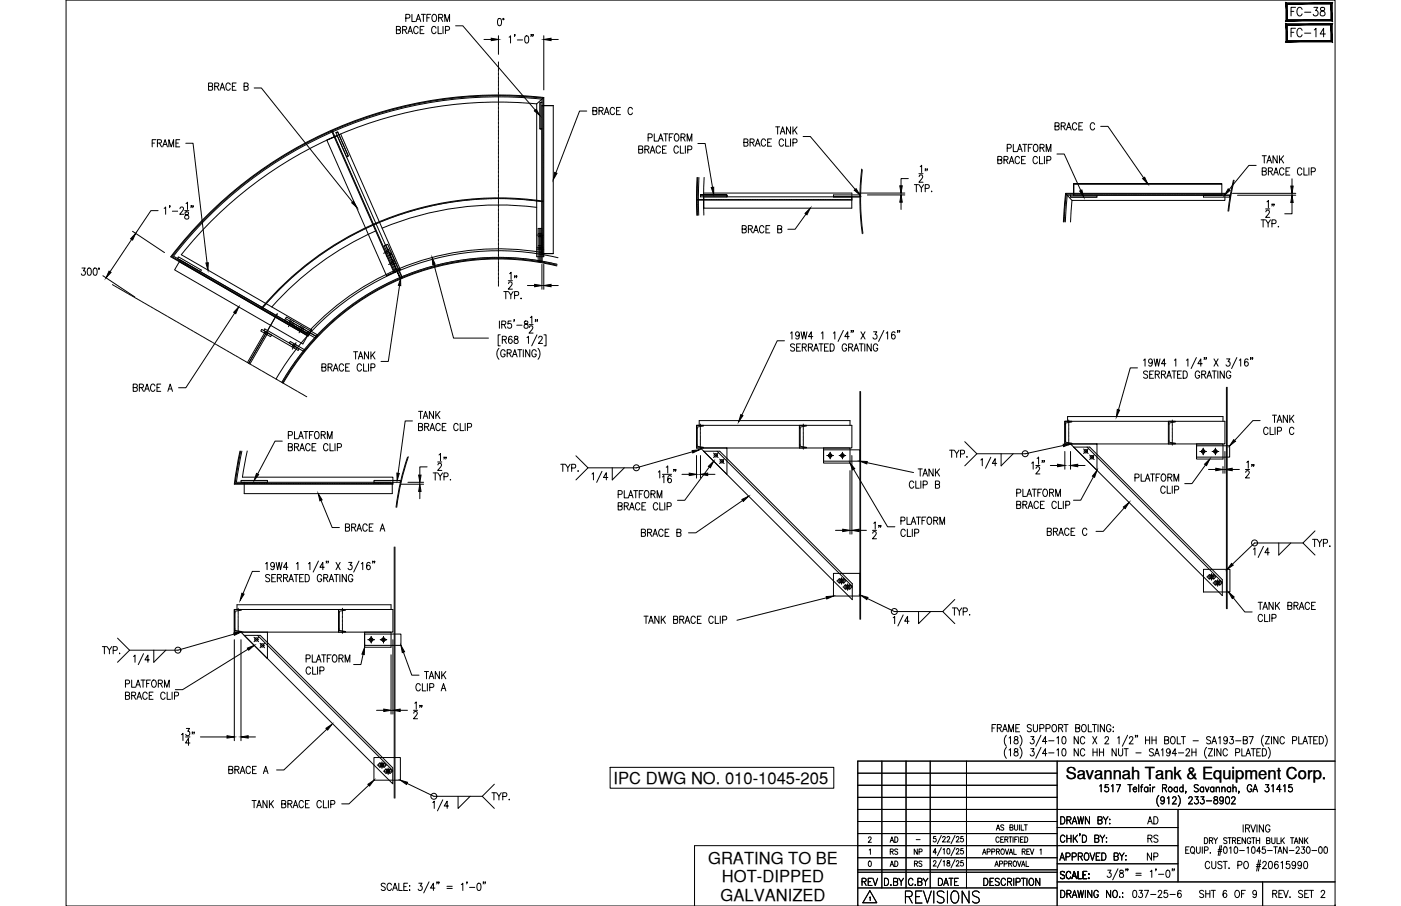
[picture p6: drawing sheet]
<svg xmlns="http://www.w3.org/2000/svg" width="432mm" height="279mm" viewBox="0 0 432 279" stroke-linecap="round" stroke-linejoin="round" font-family="sans-serif">
<defs><g id="words">
<text font-size="7.5" x="278.3" y="279.8">REVISIONS</text>
<text font-size="6.2" x="396.9" y="12.7">FC-14</text>
<g font-size="5.7">
<text x="396.9" y="6">FC-38</text>
<text x="181.7" y="36.7">BRACE C</text>
<text x="387.7" y="148.5" transform="rotate(-90 387.7 148.5)">12&quot;</text>
<text x="105.5" y="165.1">BRACE A</text>
<text x="272.7" y="167.2" transform="rotate(-90 272.7 167.2)">12&quot;</text>
<text x="321.7" y="166.5">BRACE C</text>
<text x="131.2" y="223" transform="rotate(-90 131.2 223)">12&quot;</text>
<text x="69.5" y="239.9">BRACE A</text>
<text x="352.8" y="255.4">AD</text>
<text x="264.9" y="274.5">REV</text>
<text x="288.2" y="274.5">DATE</text>
</g>
<g font-size="5.3">
<text x="63.5" y="28.9">BRACE B</text>
<text x="324.2" y="41.3">BRACE C</text>
<text x="45.9" y="46.6">FRAME</text>
<text x="227.9" y="73">BRACE B</text>
<text x="291.7" y="142.2">TYP.</text>
<text x="196.8" y="166.5">BRACE B</text>
<text x="403.6" y="169.7">TYP.</text>
<text x="352.8" y="261.1">RS</text>
<text x="352.8" y="266.3">NP</text>
<text x="348.2" y="278">037-25-6</text>
<text x="369" y="278">SHT 6 OF 9</text>
</g>
<g font-size="5.1">
<text x="189.1" y="241.7">IPC DWG NO. 010-1045-205</text>
<text x="328.5" y="240.3">Savannah Tank &amp; Equipment Corp.</text>
<text x="218.2" y="266.6">GRATING TO BE</text>
<text x="222.5" y="272.1">HOT-DIPPED</text>
<text x="222.1" y="277.7">GALVANIZED</text>
</g>
<g font-size="4.9">
<text x="273.4" y="261.1">AD</text>
<text x="273.4" y="268.5">AD</text>
<text x="280.8" y="268.5">RS</text>
</g>
<g font-size="4.4">
<text x="273.4" y="264.6">RS</text>
<text x="280.8" y="264.6">NP</text>
</g>
<text font-size="2.6" x="281.5" y="260">-</text>
</g></defs>
<!-- layer: 0 -->
<g fill="none" stroke="#000" stroke-width=".31">
<path d="M20.4 0h391.1v279.4h-391.1zM264.4 238.4h61.4M271.8 234.7v39.1M279.3 234.7v39.1M286.7 234.7v39.1M297.9 234.7v39.1M325.8 234.7v44.7M411.5 234.7h-147.1v44.7M264.4 242.2h61.4M264.4 245.9h61.4M264.4 253.3h61.4M264.4 257.1h61.4"/>
<path d="M264.4 249.6h147.1M325.8 255.2h37.3M363.1 249.6v22.4M264.4 264.5h61.4M264.4 269h61.4M264.4 268.2h61.4M264.4 273.8h61.4M325.8 272h85.7M325.8 266.4h37.3M363.1 260.8h-149v18.6"/>
</g>
<!-- layer: DIM -->
<g fill="none" stroke="#000" stroke-width=".31">
<path d="M122.2 9.2l1.1-.1 .1-.3-.1-.5-1.1-.2v2.3l1.1-.2 .1-.6-.4-.4M124.1 9.2l1.1-.1 .1-.3-.1-.5-1.1-.2v2.3M124.7 9.2l.6 1.2M125.1 5.6l1.1-.1 .1-.3-.1-.7-1.1-.1v2.2M125.7 10.4l.7-2.3 .7 2.3M126 9.6h.9M127 4.4v2.2h1.1M128.2 6.6l.7-2.2 .8 2.2M128.5 5.9h.9M128.9 8.7a.7 .7 0 0 0-.9-.5 .7 .7 0 0 0-.5 .8v.5a.7 .7 0 0 0 .5 .9 .7 .7 0 0 0 .9-.6M129.5 9.2h.7M129.9 4.4h1.2"/>
<path d="M130.5 4.4v2.2M130.7 8.1h-1.2v2.3h1.2M131.6 5.5h.7M132.8 4.4h-1.2v2.2M133.5 4.5l.2-.1a1.13 1.13 0 0 1 .9 1.1 1.13 1.13 0 0 1-.9 1.1 1.41 1.41 0 0 1-.2-2.1zM134.4 8.7a.7 .7 0 0 0-.9-.5 .7 .7 0 0 0-.5 .8v.5a.7 .7 0 0 0 .5 .9 .7 .7 0 0 0 .9-.6M135 8.1v2.3h1.1M135.2 5.5l1.1-.1 .1-.8-1.2-.2v2.2M135.8 5.5l.7 1.1M136.5 8.1v2.3M137.1 6.6v-2.2l.7 2.2 .8-2.2v2.2M137.3 9.3l1.1-.1 .2-.3-.2-.6-1.1-.2v2.3"/>
<path d="M140.4 8h2.2l22.4 26M149.2 12.2h2.2M153.6 5.8l.5-.1a1.44 1.44 0 0 1 0 2.2h-.2a1.65 1.65 0 0 1-.3-2.1zM153.6 11v5.8M155 5.7h.2v.4h-.2zM156.9 11.5l.5-.5v2.3M158.7 10.7h-.2h.2l-.2 .6M159.4 12.3h1.7M162 11.2l.4-.2a1.42 1.42 0 0 1 0 2.3h-.2a1.62 1.62 0 0 1-.2-2.1zM163.8 10.7h-.2h.2l-.2 .6M164.3 10.7h-.2h.2l-.2 .6M167.6 11v16.7"/>
<path d="M169.8 12.2h2.3M78.3 27.1h2.3l28.1 35.2M180.8 34.2h-2.2l-7.3 19.1M239.1 39.1h1.2M239.7 39.1v2.3M243.6 39.1v2.3l-1.2-2.3v2.3M244.4 39.1v2.3M245.7 39.1l-1.3 1.5M339.2 39h2.3l11 15.9M57.3 44.2h2.2l4.3 36.9M196.9 46.1l1.1-.1 .1-.3-.1-.6-1.1-.1v2.2l1.1-.2 .1-.5-.4-.4M198.8 46.1l1-.1 .1-.8-1.1-.2v2.2"/>
<path d="M199.4 46.1l.6 1.1M199.7 42.5l1.1-.1 .1-.9-1.2-.2v2.2M200.4 47.2l.7-2.2 .7 2.2M200.7 46.5h.9M201.7 41.3v2.2h1M202.9 43.5l.7-2.2 .8 2.2M203.2 42.8h.9M203.6 45.6a.7 .7 0 0 0-.9-.6 .7 .7 0 0 0-.5 .9v.5a.7 .7 0 0 0 .5 .8 .7 .7 0 0 0 .9-.5M204.2 46.1h.7M204.6 41.3h1.2M205.2 41.3v2.2M205.4 45h-1.2v2.2h1.2"/>
<path d="M206.3 42.4h.7M207.5 41.3h-1.2v2.2M208.2 41.4a1.05 1.05 0 0 1 1.1 .5 1.05 1.05 0 0 1-.2 1.3l-.4 .3a1.2 1.2 0 0 1-1-.9 1.2 1.2 0 0 1 .5-1.2zM209.1 45.6a.7 .7 0 0 0-.9-.6 .7 .7 0 0 0-.5 .9v.5a.7 .7 0 0 0 .5 .8 .7 .7 0 0 0 .9-.5M209.7 45v2.2h1.1M209.9 42.4l1.1-.2 .2-.3-.2-.5-1.1-.1v2.2M210.5 42.4l.7 1.1M211.2 45v2.2M211.8 43.5v-2.2l.7 2.2 .7-2.2v2.2M212 46.2l1-.1 .1-.9-1.1-.2v2.2M215.1 44.3h2.2l2.3 13.5M229.3 43.9l1.1-.1 .1-.3-.1-.6-1.1-.1v2.3l1.1-.2 .1-.6-.4-.4"/>
<path d="M231.2 43.9l1.1-.1 .2-.3-.2-.6-1.1-.1v2.3M231.8 43.9l.7 1.2M232.8 45.1l.7-2.3 .8 2.3M233.1 44.3h.9M236 43.4a.7 .7 0 0 0-.9-.6 .7 .7 0 0 0-.5 .9v.5a.7 .7 0 0 0 .5 .9 .7 .7 0 0 0 .9-.5M236.6 43.9h.7M237.8 42.8h-1.2v2.3h1.2M240.5 41.4l.7-2.3 .7 2.3M240.8 40.6h.9M241.5 43.4a.7 .7 0 0 0-.9-.6 .7 .7 0 0 0-.5 .9v.5a.7 .7 0 0 0 .6 .9 .7 .7 0 0 0 .8-.5M242.1 42.8v2.3h1.1M243.6 42.8v2.3"/>
<path d="M244.4 44l1.1-.1 .2-.3-.2-.7-1.1-.1v2.3M244.8 40.1l.9 1.3M247.5 42.1h2.2l13.9 16.3M264.9 59.5h14M280 55.1h-2.3v2.2M281.8 56.9h1.3M282.4 56.9v2.3M283.2 53.6h1.3M283.3 56.9l.7 1.1v1.2M283.3 54.5l.4-.5 .5 .1 .2 .3-.3 .7-.9 1.1h1.3M283.6 51.4l.5-.4v2.2M284.7 56.9l-.7 1.1"/>
<path d="M285.2 58.1l1-.1 .2-.3-.2-.7-1-.1v2.3M285.3 52.2h-.2h.2l-.2 .5M285.8 52.2h-.2h.2l-.2 .5M287 59.1h.2zM307.5 49.3l1.1-.1 .2-.3-.2-.6-1.1-.1v2.3l1.2-.2 .1-.6-.5-.4M309.4 49.3l1.1-.1 .2-.3-.2-.6-1.1-.1v2.3M310 49.3l.7 1.2M310.4 45.7l1.1-.1 .2-.3-.2-.7-1.1-.1v2.3M311 50.5l.8-2.3 .7 2.3M311.3 49.7h.9M312.3 44.5v2.3h1.1M313.6 46.8l.7-2.3 .7 2.3"/>
<path d="M313.9 46h.9M314.2 48.8a.7 .7 0 0 0-.8-.6 .7 .7 0 0 0-.5 .9v.5a.7 .7 0 0 0 .5 .9 .7 .7 0 0 0 .8-.5M314.9 49.3h.7M315.2 44.5h1.3M315.8 44.5v2.3M316 48.2h-1.1v2.3h1.1M316.9 45.6h.7M318.1 44.5h-1.2v2.3M318.8 44.6l.2-.1a1.14 1.14 0 0 1 .9 1.1 1.14 1.14 0 0 1-.9 1.2 1.43 1.43 0 0 1-.2-2.2zM319.7 48.8a.7 .7 0 0 0-.8-.6 .7 .7 0 0 0-.5 .9v.5a.7 .7 0 0 0 .5 .9 .7 .7 0 0 0 .8-.5M320.4 48.2v2.3h1.1M320.5 45.6l1.1-.1 .2-.4-.2-.5-1.1-.1v2.3"/>
<path d="M321.2 45.6l.6 1.2M321.9 48.2v2.3M322.5 46.8v-2.3l.7 2.3 .7-2.3v2.3M322.6 49.4l1.1-.1 .2-.3-.2-.7-1.1-.1v2.3M325.8 47.5h2.2l5.1 11.2M379.9 59.6h19.5M387.2 51h-2.3l-6.1 7.5M389 52.8l1.1-.1 .1-.7-1.2-.2v2.2l1.2-.2v-.8l-.4-.2M389 48h1.3M389.7 48v2.3M390.5 50.3l.7-2.3 .7 2.3M390.7 49.5h.9"/>
<path d="M390.9 52.8l1.1-.1 .2-.3-.2-.5-1.1-.1v2.2M391.6 52.8l.6 1.2M392.6 54l.7-2.2 .7 2.2M392.8 53.3h.9M393.6 48v2.3l-1.2-2.3v2.3M394.4 48v2.3M394.8 49l.8 1.3M395.6 48l-1.2 1.5M395.7 52.3a.7 .7 0 0 0-.8-.5 .7 .7 0 0 0-.5 .8v.5a.7 .7 0 0 0 .5 .9 .7 .7 0 0 0 .8-.5M396.3 52.8h.8M397.5 51.8h-1.2v2.2h1.2M398.2 55.1v2.3"/>
<path d="M401.2 52.3a.7 .7 0 0 0-.8-.5 .7 .7 0 0 0-.5 .8v.5a.7 .7 0 0 0 .5 .9 .7 .7 0 0 0 .8-.5M401.9 51.8v2.2h1M403.4 51.8v2.2M404.1 52.9l1.1-.1 .2-.3-.2-.6-1.1-.1v2.2M40.6 73.8l-6.7 10M40.9 71.3l9.8 6.6M48.7 65h-2.2l-4.7 7M50.6 64.3l.5-.5v2.3M52.4 63.5h-.2h.2l-.2 .6M53.1 65.1h1.7M55.5 64.4l.3-.6 .6 .1 .2 .4-.3 .7-.9 1.1h1.2M56.9 65h1.3"/>
<path d="M57.1 65.4v.7a.89 .89 0 0 1 .9 .4 .89 .89 0 0 1 0 1 .72 .72 0 0 1-1.1-.5 .72 .72 0 0 1 .9-.8l.3-.5a.66 .66 0 0 0-1-.3zM57.3 62.8l.5-.4v2.2M59 63.5h-.2h.2l-.2 .6M59.5 63.5h-.1h.1l-.1 .6M248.4 66l-3.4 4.7h-2.2M267.4 60.1h11.5M277.7 62.4v2.2M381.4 60.2h18M388.7 67.8h1.2M389.3 67.8v2.2M390.1 64.4h1.3M390.1 67.8l.7 1.1v1.1"/>
<path d="M390.2 65.3l.3-.5 .6 .1 .1 .3-.2 .8-.9 1h1.3M390.5 62.3l.4-.5v2.3M391.6 67.8l-.8 1.1M392 69l1.1-.1 .2-.4-.2-.6-1.1-.1v2.2M392.2 63h-.2h.2l-.2 .5M392.7 63h-.2h.2l-.2 .5M393.9 69.9h.2zM398.2 62.4v3.5h-2.2M25.3 82.7h.9l-.5 .8a.68 .68 0 0 1 .6 1.1 .68 .68 0 0 1-1.2-.1M27.2 82.8l.4-.1a1.4 1.4 0 0 1 0 2.2h-.2a1.59 1.59 0 0 1-.2-2.1zM29 82.8l.4-.1a1.44 1.44 0 0 1 0 2.2h-.2a1.59 1.59 0 0 1-.2-2.1zM30.4 82.7h.2v.3h-.2z"/>
<path d="M31.7 85l9.9 6.6M72.3 96.5l-15 23.1h-2.3M123.1 88l-3.4 23.5h-2.3M133.8 81.6l6 22.7h10.7M153.9 99v2.2M155.3 89.9h1.2M155.9 89.9v2.3M156.7 86.6h1.2M156.7 89.9l.7 1.1v1.2M156.8 87.5l.3-.5h.4l.3 .4-.2 .7-.9 1.1h1.2M157.1 84.4l.4-.4v2.2M157.5 99h-.9l-.1 1a.7 .7 0 0 1 1.1 0 .7 .7 0 0 1-.1 1 .7 .7 0 0 1-1.1-.2"/>
<path d="M158.2 89.9l-.8 1.1M158.5 98.7h-.2h.2l-.2 .5M158.6 91.1l1.1-.1 .2-.3-.2-.7-1.1-.1v2.3M158.8 85.1h-.2h.2l-.2 .6M159.3 85.1h-.2h.2l-.2 .6M160.6 91.9v.3zM161.7 99.1v.6a.91 .91 0 0 1 .9 .4 .91 .91 0 0 1 0 1 .72 .72 0 0 1-1.1-.4 .72 .72 0 0 1 .9-.8l.3-.6a.66 .66 0 0 0-1-.2zM162.6 88.1h2.2M163.4 97.9l.5-.4v2.2M165.1 98.7h-.1h.1l-.1 .5M165.7 98.7h-.2h.2l-.2 .5M167 81.5v7.7"/>
<path d="M167.6 81.5v7.7M169.8 88.1h2.3M41.1 119.5l1-.1 .2-.3-.2-.5-1-.2v2.3l1.1-.2 .1-.5-.4-.5M42.9 119.5l1.1-.1 .2-.3-.2-.5-1.1-.2v2.3M43.6 119.5l.6 1.2M44.9 120h.9M47.8 119a.7 .7 0 0 0-.9-.5 .7 .7 0 0 0-.5 .8v.5a.7 .7 0 0 0 .5 .9 .7 .7 0 0 0 .9-.5M48.4 119.5h.7M49.6 118.4h-1.2v2.3h1.2M52 120h.9M99.2 113.3l1.1-.1 .2-.4-.2-.5-1.1-.1v2.2l1.2-.2 .1-.5-.5-.4M101.1 113.3l1.1-.1 .2-.4-.2-.5-1.1-.1v2.2"/>
<path d="M101.7 113.3l.7 1.1M102.7 114.4l.8-2.2 .7 2.2M103 113.7h.9M105.9 112.7a.7 .7 0 0 0-.8-.5 .7 .7 0 0 0-.6 .9v.5a.7 .7 0 0 0 .6 .8 .7 .7 0 0 0 .8-.5M106.5 113.3h.8M107.7 112.2h-1.2v2.2h1.2M109 108.5h1.2M109.6 108.5v2.2M110.4 110.7l.7-2.2 .8 2.2M110.7 110h.9M111.4 112.7a.7 .7 0 0 0-.8-.5 .7 .7 0 0 0-.5 .9v.5a.7 .7 0 0 0 .5 .8 .7 .7 0 0 0 .8-.5M112.1 112.2v2.2h1"/>
<path d="M113.6 108.5v2.2l-1.3-2.2v2.2M113.6 112.2v2.2M114.3 113.4l1.1-.1 .2-.4-.2-.6-1.1-.1v2.2M114.3 108.5v2.2M114.8 109.4l.8 1.3M115.6 108.5l-1.3 1.5M153.8 107.4a2.55 2.55 0 0 0 0 3.4M154.2 103.3h-.7v3.4h.7M154.6 100.1l1.1-.1 .2-.4-.2-.5-1.1-.1v2.2M154.8 104.8l1.1-.2 .1-.7-1.2-.2v2.2M155.3 100.1l.6 1.1M155.4 104.8l.7 1.1"/>
<path d="M155.7 108.4a.7 .7 0 0 0-.9-.6 .7 .7 0 0 0-.5 .9v.5a.7 .7 0 0 0 .7 .9 .7 .7 0 0 0 .7-.9h-.5M156.3 108.9l1.1-.1 .2-.3-.2-.5-1.1-.2v2.3M157 108.9l.6 1.2M157.8 104l-.5-.3a1.27 1.27 0 0 0 .1 2.2 .65 .65 0 0 0 .5-.9 .65 .65 0 0 0-1.1-.1l-.1 .3M157.9 110.1l.8-2.3 .7 2.3M158.2 109.3h.9M158.6 103.8v.6a.89 .89 0 0 1 .9 .4 .89 .89 0 0 1 0 1 .72 .72 0 0 1-1.1-.5 .72 .72 0 0 1 .9-.8l.3-.5a.66 .66 0 0 0-1-.2zM159.3 100.3h1.6M159.6 107.8h1.2M160.2 107.8v2.3M161.3 107.8v2.3M162.4 104.1l.5-.4v2.2"/>
<path d="M163 100.1h1.3M163.1 101l.4-.5h.4l.3 .4-.2 .8-1 1h1.3M163.3 107.8v2.3l-1.3-2.3v2.3M165.3 108.4a.7 .7 0 0 0-.9-.6 .7 .7 0 0 0-.5 .9v.5a.7 .7 0 0 0 .7 .9 .7 .7 0 0 0 .7-.9h-.5M165.5 103.3l-1.6 3.4M165.8 107.4a2.61 2.61 0 0 1 0 3.4M166 104.2l.4-.5 .5 .1 .2 .3-.2 .8-1 1h1.3M167.7 103.3h.6v3.4h-.6M241.8 105.1h-2.3l-10.9 22.9M243.6 102.7l.5-.4v2.3M244.9 106.4l-.4-.4-.9 .4 .2 .5 1 .5 .1 .6a.72 .72 0 0 1-1.3 0M245.5 107.1h.8"/>
<path d="M246.4 103.1a.6 .6 0 0 1-.7 .6 .6 .6 0 0 1-.5-.7l.5-.7a1.23 1.23 0 0 1 .7 1.2 1.23 1.23 0 0 1-.8 1.1l-.3-.4M246.7 106h-1.2v2.3h1.2M246.9 102.3l.5 2.3 .4-2.3 .5 2.3 .4-2.3M247.3 107.1l1-.1 .2-.3-.2-.5-1-.2v2.3M247.9 107.1l.6 1.2M249.2 107.1l1.1-.1v-.7l-1.1-.3v2.3M249.8 107.1l.6 1.2M250.5 103.8h-1.3l.9-1.5v2.3M250.8 108.3l.7-2.3 .7 2.3M251.1 107.5h.9M252.4 106h1.3M253 106v2.3"/>
<path d="M253.1 102.7l.5-.4v2.3M254.1 107.1h.8M255.3 106h-1.2v2.3h1.2M255.9 106a1.13 1.13 0 0 1 1.2 1.2 1.13 1.13 0 0 1-1.2 1.1zM256.9 102.7l.4-.4v2.3M259.9 101.9l-1.6 3.4M260.9 106.6a.7 .7 0 0 0-.8-.6 .7 .7 0 0 0-.5 .9v.5a.7 .7 0 0 0 .6 .9 .7 .7 0 0 0 .7-.9h-.4M261.6 107.1l1-.1 .2-.3-.2-.5-1-.2v2.3M261.7 103.8h-1.3l.9-1.5v2.3M262.2 107.1l.6 1.2M262.5 102h-.2h.2l-.2 .5M263 102h-.2h.2l-.2 .5"/>
<path d="M263.2 108.3l.7-2.3 .7 2.3M263.5 107.5h.9M264.8 106h1.3M265.3 102.3l1.3 2.3M265.5 106v2.3M266.5 106v2.3M266.6 102.3l-1.3 2.3M268.5 106v2.3l-1.2-2.3v2.3M269.2 102.3h1l-.5 .9a.67 .67 0 0 1 .5 1 .67 .67 0 0 1-1.1-.1M270.5 106.6a.7 .7 0 0 0-.8-.5 .7 .7 0 0 0-.5 .8v.5a.7 .7 0 0 0 .6 .9 .7 .7 0 0 0 .7-.9h-.4M272.4 101.9l-1.6 3.4M273.1 102.7l.5-.4v2.3"/>
<path d="M275.8 102.6l-.5-.3a1.29 1.29 0 0 0 .1 2.3 .66 .66 0 0 0 .5-1 .66 .66 0 0 0-1.1-.1v.3M276.8 102h-.2h.2l-.2 .5M277.3 102h-.2h.2l-.2 .5M350.6 113.5h-2.2l-3.7 12.9M352.4 111.1l.5-.4v2.2M353.7 114.7l-.4-.3-.9 .3 .2 .6 1 .5 .1 .5-.4 .3-.9-.3M354.4 115.5h.7M355.2 111.4a.6 .6 0 0 1-.9 .5 .6 .6 0 0 1-.2-.9 .6 .6 0 0 1 1 0l.1 .4a1.08 1.08 0 0 1-.8 1.5l-.3-.3M355.5 114.4h-1.1v2.2h1.1M355.7 110.7l.5 2.2 .4-2.2 .5 2.2 .4-2.2M356.1 115.5l1.1-.1 .1-.8-1.2-.2v2.2M356.7 115.5l.6 1.1"/>
<path d="M358 115.5l1.1-.1 .1-.8-1.2-.2v2.2M358.6 115.5l.6 1.1M359.3 112.2h-1.3l.9-1.5v2.2M359.6 116.6l.7-2.2 .7 2.2M359.9 115.9h.9M361.2 114.4h1.3M361.9 114.4v2.2M362 111.1l.4-.4v2.2M362.9 115.5h.8M364.1 114.4h-1.2v2.2h1.2M364.7 114.4a1.13 1.13 0 0 1 1.3 1.1 1.13 1.13 0 0 1-1.3 1.1zM365.7 111.1l.4-.4v2.2"/>
<path d="M368.7 110.3l-1.6 3.4M369.7 114.9a.7 .7 0 0 0-.8-.5 .7 .7 0 0 0-.5 .9v.5a.7 .7 0 0 0 .7 .9 .7 .7 0 0 0 .6-.9h-.4M370.4 115.5l1.1-.1 .1-.4-.1-.5-1.1-.1v2.2M370.5 112.2h-1.3l.9-1.5v2.2M371 115.5l.6 1.1M371.3 110.4h-.2h.2l-.2 .5M371.8 110.4h-.2h.2l-.2 .5M372 116.6l.7-2.2 .7 2.2M372.3 115.9h.9M373.6 114.4h1.3M374.2 110.7l1.2 2.2M374.2 114.4v2.2"/>
<path d="M375.3 114.4v2.2M375.4 110.7l-1.2 2.2M377.3 114.4v2.2l-1.2-2.2v2.2M378.1 110.7h1l-.6 .8a.69 .69 0 0 1 .6 1.1 .69 .69 0 0 1-1.2-.1M379.3 114.9a.7 .7 0 0 0-.8-.5 .7 .7 0 0 0-.5 .9v.5a.7 .7 0 0 0 .7 .9 .7 .7 0 0 0 .6-.9h-.4M381.2 110.3l-1.6 3.4M382 111.1l.4-.4v2.2M384.7 111l-.6-.3a1.32 1.32 0 0 0 .1 2.2 .65 .65 0 0 0 .6-.9 .65 .65 0 0 0-1.1-.2l-.1 .4M385.6 110.4h-.2h.2l-.2 .5M386.1 110.4h-.2h.2l-.2 .5M44.6 120.7l.7-2.3 .7 2.3M51.7 120.7l.8-2.3 .7 2.3"/>
<path d="M87 136h-2.2l-5.4 10.2M88.9 134.2l1.1-.1 .1-.3-.1-.6-1.1-.1v2.2M88.9 137.9l1.1-.1v-.8l-1.1-.2v2.2l1.1-.2 .1-.5-.4-.4M90.8 133.1v2.2h1M90.8 137.9l1-.1 .1-.8-1.1-.2v2.2M91.4 137.9l.6 1.1M92 135.3l.8-2.2 .7 2.2M92.3 134.6h.9M92.4 139l.7-2.2 .7 2.2M92.7 138.3h.9M93.7 133.1h1.2M94.3 133.1v2.2"/>
<path d="M95.4 134.1h.7M95.6 137.3a.71 .71 0 0 0-.9-.5 .71 .71 0 0 0-.5 .8v.6a.71 .71 0 0 0 .5 .8 .71 .71 0 0 0 .9-.5M96.2 137.9h.7M96.6 133.1h-1.2v2.2M97.3 133.2l.2-.1a1.13 1.13 0 0 1 .9 1.1 1.13 1.13 0 0 1-.9 1.1 1.43 1.43 0 0 1-.2-2.1zM97.4 136.8h-1.2v2.2h1.2M99 134.1l1.1-.1 .1-.7-1.2-.2v2.2M99.6 134.1l.7 1.2M100.9 135.3v-2.2l.7 2.2 .7-2.2v2.2M101.1 137.3a.7 .7 0 0 0-.9-.5 .7 .7 0 0 0-.5 .8v.6a.7 .7 0 0 0 .5 .8 .7 .7 0 0 0 .9-.5M101.7 136.8v2.2h1.1M103.3 136.8v2.2"/>
<path d="M104 138l1.1-.1 .1-.9-1.2-.2v2.2M127.1 129.8h-2.2l-2.2 16.1M129 131.6l1.1-.1 .2-.3-.2-.5-1.1-.1v2.2l1.2-.2 .1-.5-.5-.5M129 126.9h1.3M129.6 126.9v2.2M130.4 129.1l.7-2.2 .8 2.2M130.7 128.3h.9M130.9 131.6l1.1-.1 .1-.7-1.2-.2v2.2M131.5 131.6l.6 1.2M132.5 132.8l.7-2.2 .8 2.2M132.8 132.1h.9M133.6 126.9v2.2l-1.3-2.2v2.2"/>
<path d="M134.3 126.9v2.2M134.8 127.8l.8 1.3M135.6 126.9l-1.3 1.4M135.7 131.1a.7 .7 0 0 0-.9-.5 .7 .7 0 0 0-.5 .8v.6a.7 .7 0 0 0 .5 .8 .7 .7 0 0 0 .9-.5M136.3 131.6h.7M137.5 130.6h-1.2v2.2h1.2M141.2 131.1a.7 .7 0 0 0-.8-.5 .7 .7 0 0 0-.6 .8v.6a.7 .7 0 0 0 .6 .8 .7 .7 0 0 0 .8-.5M141.8 130.6v2.2h1.1M143.4 130.6v2.2M144.1 131.7l1.1-.1 .2-.3-.2-.6-1.1-.1v2.2M213.4 139.3l-17.3 5h-14.9M308.5 139.9v3.8l3.8-3.8"/>
<path d="M327.8 137.4l-11.8 2.5h-14.9M328.2 139.2v5.5M329.9 139.2v5.5M377.5 139.2v6.7M388.4 129.7h-2.3l-5.6 6.1M390.8 132.3a.7 .7 0 0 0-.8-.5 .7 .7 0 0 0-.5 .8v.6a.7 .7 0 0 0 .5 .8 .7 .7 0 0 0 .8-.5M391.5 131.8v2.2h1M392.2 128h1.2M392.8 128v2.3M393 131.8v2.2M393.6 130.3l.8-2.3 .7 2.3M393.7 132.9l1.1-.1 .2-.3-.2-.6-1.1-.1v2.2"/>
<path d="M393.9 129.5h.9M396.8 128v2.3l-1.3-2.3v2.3M397.5 128v2.3M398 129l.8 1.3M398.8 132.3a.7 .7 0 0 0-.9-.5 .7 .7 0 0 0-.5 .8v.6a.7 .7 0 0 0 .5 .8 .7 .7 0 0 0 .9-.5M398.8 128l-1.3 1.5M98.9 154.3l3.5 8.4h2.2M123.4 149.3h7.2M125.7 148.7h4.9M129.4 151.6v2.2M131.6 144h-2.2v2.5M133.5 145.8h1.3"/>
<path d="M134.1 145.8v2.3M134.9 142.5h1.3M134.9 145.8l.8 1.1v1.2M135 143.4l.4-.5h.3l.4 .4-.3 .7-.9 1.1h1.3M135.3 140.3l.5-.4v2.2M136.4 145.8l-.7 1.1M136.8 147l1.1-.1 .1-.8-1.2-.3v2.3M137 141h-.2h.2l-.2 .6M137.5 141h-.1h.1l-.1 .6M138.8 147.8v.3zM172.8 143.2h1.3M173.5 143.2v2.2"/>
<path d="M174.3 143.2l.7 1v1.2M175.7 143.2l-.7 1M176.2 144.3l1.1-.1 .1-.3-.1-.6-1.1-.1v2.2M177.5 140.6l3.7 3.7-3.7 3.7M178.1 145.3h.2zM182.5 146.2l.4-.4v2.2M185.5 145.4l-1.6 3.4M187.3 147.3h-1.3l.9-1.5v2.2M188.7 144.3v3.7l3.7-3.7M190.5 152.5l1.1-.1 .2-.4-.2-.6-1.1-.1v2.2M190.5 156.1l1.1-.1 .2-.3-.2-.6-1.1-.1v2.3l1.2-.2v-.8l-.4-.2M192.4 151.3v2.2h1.1"/>
<path d="M192.4 156.1l1.1-.1 .1-.8-1.2-.2v2.3M193 156.1l.7 1.2M193.7 153.5l.7-2.2 .7 2.2M194 152.8h.9M194 157.3l.8-2.3 .7 2.3M194.3 156.5h.9M195.3 151.3h1.3M195.9 151.3v2.2M197 152.4h.7M197.2 155.6a.7 .7 0 0 0-.8-.6 .7 .7 0 0 0-.5 .9v.5a.7 .7 0 0 0 .5 .9 .7 .7 0 0 0 .8-.6M197.8 156.1h.8M198.2 151.3h-1.2v2.2"/>
<path d="M198.9 151.4l.2-.1a1.14 1.14 0 0 1 .9 1.1 1.14 1.14 0 0 1-.9 1.1 1.43 1.43 0 0 1-.2-2.1zM199 155h-1.2v2.3h1.2M200.6 152.4l1.1-.1 .1-.8-1.2-.2v2.2M201.3 152.4l.6 1.1M202.5 153.5v-2.2l.8 2.2 .7-2.2v2.2M202.7 155.6a.71 .71 0 0 0-.8-.6 .71 .71 0 0 0-.5 .9v.5a.71 .71 0 0 0 .5 .9 .71 .71 0 0 0 .8-.6M202.9 145.6l.4-.4v2.2M203.3 155v2.3h1.1M204.2 147.1l.4-.4v2.2M204.2 146.3h2.8M204.9 155v2.3M205.3 144.1l.5-.4v2.2"/>
<path d="M205.6 156.2l1.1-.1 .2-.3-.2-.7-1.1-.1v2.3M206.9 147l-.6-.3a1.28 1.28 0 0 0 .1 2.2 .65 .65 0 0 0 .6-1 .65 .65 0 0 0-1.1-.1l-.1 .3M207.8 144.8h-.2h.2l-.2 .6M208.3 144.8h-.1h.1l-.1 .6M210.2 146.3h2.2M214.7 140.5v6.9M215.9 140.5v6.9M218.1 146.3h2.3M218.6 144l-7.6 10.3h-2.2M228.9 154.3l-14.5 10h-2.2M262 145.1v19.6M262.6 140.5v24.2"/>
<path d="M263.1 144.7l10.5 17.8h2.2M267.2 142.7l14.4 3M279.5 159.5v2.2h1.1M281.6 148.9a.7 .7 0 0 0-.8-.6 .7 .7 0 0 0-.5 .9v.5a.7 .7 0 0 0 .5 .9 .7 .7 0 0 0 .8-.6M282.3 148.3v2.3h1M282.4 159.5h1.3M283 144.6h1.2M283.1 159.5v2.2M283.6 144.6v2.2M283.8 148.3v2.3M284.4 146.8l.8-2.2 .7 2.2M284.5 149.5l1.1-.1 .1-.9-1.2-.2v2.3"/>
<path d="M284.7 146.1h.9M285.3 159.5h-1.1v2.2M286.1 159.6l.2-.1a1.14 1.14 0 0 1 .9 1.1 1.14 1.14 0 0 1-.9 1.1 1.44 1.44 0 0 1-.2-2.1zM287.6 144.6v2.2l-1.3-2.2v2.2M288.3 149.4l1.1-.1 .1-.8-1.2-.2v2.3l1.2-.3 .1-.5-.5-.4M288.3 144.6v2.2M288.8 145.6l.8 1.2M289.6 144.6l-1.3 1.5M302.3 141.9l.4-.5v2.3M305.4 141l-1.7 3.4M307.2 142.9h-1.4l.9-1.5v2.3M313.4 152l1-.1 .2-.3-.2-.6-1-.1v2.2"/>
<path d="M313.4 155.7l1-.2 .2-.3-.2-.5-1-.1v2.2l1.1-.2 .1-.5-.4-.4M315.3 150.9v2.2h1M315.3 155.7l1-.2 .2-.3-.2-.5-1-.1v2.2M315.9 155.7l.6 1.1M316.5 153.1l.7-2.2 .8 2.2M316.8 152.4h.9M316.9 156.8l.7-2.2 .7 2.2M317.1 156.1h1M318 142.9l.4-.5v2.3M318.1 150.9h1.3M318.8 150.9v2.2M319.2 143.6h1.3"/>
<path d="M319.3 144.5l.4-.6h.4l.3 .5-.3 .7-.9 1.1h1.3M319.6 141.4l.5-.5v2.3M319.9 151.9h.7M320 155.1a.7 .7 0 0 0-.8-.5 .7 .7 0 0 0-.5 .8v.6a.7 .7 0 0 0 .5 .8 .7 .7 0 0 0 .8-.5M320.7 155.7h.7M321 150.9h-1.1v2.2M321.3 142.1h-.2h.2l-.2 .5M321.8 151l.1-.1a1.14 1.14 0 0 1 1 1.1 1.14 1.14 0 0 1-1 1.1 1.43 1.43 0 0 1-.1-2.1zM321.9 154.6h-1.2v2.2h1.2M321.9 142.1h-.2h.2l-.2 .5M323.5 151.9l1.1-.1 .1-.3-.1-.5-1.1-.1v2.2M323.7 143.6h2.3"/>
<path d="M324.1 151.9l.6 1.2M325.4 153.1v-2.2l.7 2.2 .7-2.2v2.2M325.6 155.1a.7 .7 0 0 0-.9-.5 .7 .7 0 0 0-.5 .8v.6a.7 .7 0 0 0 .5 .8 .7 .7 0 0 0 .9-.5M326.2 154.6v2.2h1.1M327.7 154.6v2.2M328.5 155.8l1-.1 .2-.4-.2-.6-1-.1v2.2M332.2 143.6h2.2M337 147l-3.9 7.3h-2.2M346.5 156.6l-6.5 7.3h-2.2M349.8 147.3l1.1-.1 .1-.8-1.2-.2v2.2M351.7 146.2v2.2h1.1M353 148.4l.7-2.2 .7 2.2"/>
<path d="M353.2 147.7h.9M354.6 146.2h1.3M355.2 146.2v2.2M356.3 147.2h.7M357.5 146.2h-1.2v2.2M358.2 146.3l.2-.1a1.13 1.13 0 0 1 .9 1.1 1.13 1.13 0 0 1-.9 1.1 1.39 1.39 0 0 1-.2-2.1zM359.1 150.4a.7 .7 0 0 0-.8-.5 .7 .7 0 0 0-.5 .8v.6a.7 .7 0 0 0 .5 .8 .7 .7 0 0 0 .8-.5M359.7 149.9v2.2h1.1M359.9 147.2l1.1-.1 .2-.3-.2-.5-1.1-.1v2.2M360.6 147.2l.6 1.2M361.3 149.9v2.2M361.8 148.4v-2.2l.8 2.2 .7-2.2v2.2"/>
<path d="M362 151.1l1.1-.1 .1-.9-1.2-.2v2.2M371.6 143.4l-4.2 5.7h-2.3M372.5 144.8h2.2M376.9 143.9v2M379.8 144.8h2.2M80 176.2h-2.2l-2.9 6.9M81.9 173.9l.4-.5v2.3M83.1 177.5l-.4-.3-.8 .3 .1 .5 1 .6 .1 .5-.4 .3-.8-.3M83.8 178.2h.7M84.6 174.2a.6 .6 0 0 1-.8 .5 .6 .6 0 0 1-.3-1 .6 .6 0 0 1 1 .1l.1 .4a1.08 1.08 0 0 1-.8 1.5l-.3-.3M84.9 177.2h-1.1v2.2h1.1M85.1 173.4l.5 2.3 .4-2.3 .5 2.3 .4-2.3"/>
<path d="M85.5 178.2l1.1-.1 .1-.7-1.2-.2v2.2M86.1 178.2l.6 1.2M87.4 178.2l1.1-.1 .1-.7-1.2-.2v2.2M88 178.2l.6 1.2M88.7 174.9h-1.3l.9-1.5v2.3M89 179.4l.7-2.2 .7 2.2M89.3 178.7h.9M90.6 177.2h1.3M91.3 177.2v2.2M91.4 173.9l.4-.5v2.3M92.4 178.2h.7M93.5 177.2h-1.1v2.2h1.1"/>
<path d="M94.1 177.2a1.13 1.13 0 0 1 1.3 1.1 1.13 1.13 0 0 1-1.3 1.1zM95.1 173.9l.4-.5v2.3M98.1 173l-1.6 3.4M99.1 177.7a.7 .7 0 0 0-.8-.5 .7 .7 0 0 0-.5 .8v.6a.7 .7 0 0 0 .7 .8 .7 .7 0 0 0 .6-.8h-.4M99.8 178.2l1.1-.1 .1-.3-.1-.5-1.1-.1v2.2M99.9 174.9h-1.3l.9-1.5v2.3M100.4 178.2l.6 1.2M100.7 173.1h-.2h.2l-.2 .6M101.2 173.1h-.2h.2l-.2 .6M101.4 179.4l.7-2.2 .7 2.2M101.7 178.7h.9M103 177.2h1.3"/>
<path d="M103.6 173.4l1.2 2.3M103.7 177.2v2.2M104.8 177.2v2.2M104.8 173.4l-1.2 2.3M106.7 177.2v2.2l-1.2-2.2v2.2M107.5 173.4h1l-.6 .9a.69 .69 0 0 1 .6 1 .69 .69 0 0 1-1.2 0M108.7 177.7a.7 .7 0 0 0-.8-.5 .7 .7 0 0 0-.5 .8v.6a.7 .7 0 0 0 .7 .8 .7 .7 0 0 0 .6-.8h-.4M110.6 173l-1.6 3.4M111.4 173.9l.4-.5v2.3M114.1 173.8l-.6-.4a1.3 1.3 0 0 0 .1 2.3 .65 .65 0 0 0 .5-1 .65 .65 0 0 0-1-.1l-.1 .3M115 173.1h-.2h.2l-.2 .6M115.5 173.1h-.2h.2l-.2 .6"/>
<path d="M257.5 163.6h2.2M264.8 163.6h2.2M277.7 160.6l1-.1 .2-.3-.2-.6-1-.1v2.2M279 163.7a.7 .7 0 0 0-.8-.5 .7 .7 0 0 0-.5 .8v.6a.7 .7 0 0 0 .5 .8 .7 .7 0 0 0 .8-.5M279.7 163.2v2.2h1M280.8 161.7l.7-2.2 .8 2.2M281.1 161h.9M281.2 163.2v2.2M281.9 164.4l1.1-.1 .2-.4-.2-.6-1.1-.1v2.2M284.2 160.5h.7M287.8 160.5l1.1-.1 .1-.7-1.2-.2v2.2M288.4 160.5l.7 1.2"/>
<path d="M289.7 161.7v-2.2l.7 2.2 .7-2.2v2.2M386.3 169.4l.5-.4v2.2M389.4 168.5l-1.6 3.4M391.2 170.4h-1.4l1-1.4v2.2M394.1 167.4v3.8l3.7-3.8M401.6 167.4h-14.9l-6.9 6.6M405.3 163.7l-3.7 3.7 3.7 3.8M31.5 199.4h1.3M32.2 199.4v2.2M33 199.4l.7 1.1v1.1M34.4 199.4l-.7 1.1M36.2 196.8l3.7 3.7-3.7 3.7"/>
<path d="M72.1 195.6l-17.3 4.9h-14.9M72.2 197.3v31.1M74.3 197.3v31.1M121.1 197.3v22.9M198.5 190h1.2M199.1 190v2.3M199.9 192.3l.7-2.3 .8 2.3M200.2 191.5h.9M203.1 190v2.3l-1.3-2.3v2.3M203.8 190v2.3M204.3 191l.8 1.3M205.1 190l-1.3 1.5"/>
<path d="M207.6 191.1l1.1-.1 .1-.8-1.2-.2v2.3l1.2-.3 .1-.5-.5-.4M209.5 191.1l1.1-.1 .1-.8-1.2-.2v2.3M210.1 191.1l.7 1.2M211.1 192.3l.8-2.3 .7 2.3M211.4 191.5h.9M214.3 190.5a.7 .7 0 0 0-.8-.5 .7 .7 0 0 0-.5 .9v.5a.7 .7 0 0 0 .5 .9 .7 .7 0 0 0 .8-.6M214.9 191.1h.8M216.1 190h-1.2v2.3h1.2M219.8 190.5a.7 .7 0 0 0-.8-.5 .7 .7 0 0 0-.5 .9v.5a.7 .7 0 0 0 .5 .8 .7 .7 0 0 0 .8-.5M220.5 190v2.3h1.1M222 190v2.3M222.7 191.2l1.1-.1 .1-.9-1.2-.2v2.3"/>
<path d="M254.7 184.4l-27.6 6.9M267.3 184.6l8.4 4h14.9M275.3 190.5l.4-.4v2.2M278.4 189.7l-1.7 3.4M280.2 191.6h-1.4l.9-1.5v2.2M283.1 188.6v3.7l3.7-3.7M293.5 187.5h1.3M294.2 187.5v2.2M294.3 184.9l-3.7 3.7 3.7 3.7M295 187.5l.7 1v1.2M296.4 187.5l-.7 1M296.9 188.6l1-.1 .1-.8-1.1-.2v2.2"/>
<path d="M298.9 189.5v.2zM380.1 184.3l3.6 4.4h2.2M387.8 185.7h1.2M388.4 185.7v2.3M389.1 190a.7 .7 0 0 0-.8-.5 .7 .7 0 0 0-.5 .8v.5a.7 .7 0 0 0 .5 .9 .7 .7 0 0 0 .8-.5M389.2 188l.8-2.3 .7 2.3M389.5 187.2h.9M389.8 189.5v2.2h1M391.3 189.5v2.2M392 190.6l1.1-.1 .1-.8-1.2-.2v2.2M392.4 185.7v2.3l-1.3-2.3v2.3M393.1 185.7v2.3"/>
<path d="M393.6 186.7l.8 1.3M394.4 185.7l-1.3 1.5M396.9 186.8l1.1-.1 .2-.3-.2-.6-1.1-.1v2.3l1.2-.3 .1-.5-.5-.4M398.8 186.8l1.1-.1 .2-.3-.2-.6-1.1-.1v2.3M399.4 186.8l.7 1.2M400.4 188l.8-2.3 .7 2.3M400.7 187.2h.9M403.6 186.3a.7 .7 0 0 0-.8-.6 .7 .7 0 0 0-.5 .9v.5a.7 .7 0 0 0 .5 .9 .7 .7 0 0 0 .8-.6M404.2 186.8h.8M405.4 185.7h-1.2v2.3h1.2M34.9 200.6l1.1-.1 .1-.9-1.2-.2v2.2M36.9 201.4v.2z"/>
<path d="M38.7 210.9l1.1-.1 .1-.3-.1-.7-1.1-.1v2.2M38.7 214.5l1.1-.1 .1-.3-.1-.5-1.1-.2v2.3l1.1-.2 .1-.6-.4-.4M40.6 209.7v2.2h1.1M40.6 214.5l1.1-.1 .1-.3-.1-.5-1.1-.2v2.3M41.1 202.4l.5-.4v2.2M41.2 214.5l.6 1.2M41.8 211.9l.8-2.2 .7 2.2M42.1 211.2h.9M42.2 215.7l.7-2.3 .7 2.3M42.5 214.9h.9M43.5 209.7h1.2M44.1 209.7v2.2"/>
<path d="M44.2 201.6l-1.6 3.4M45.2 210.8h.7M45.4 214a.7 .7 0 0 0-.9-.5 .7 .7 0 0 0-.5 .8v.5a.7 .7 0 0 0 .5 .9 .7 .7 0 0 0 .9-.6M46 214.5h.7M46 203.5h-1.3l.9-1.5v2.2M46.4 209.7h-1.2v2.2M47.1 209.8l.2-.1a1.13 1.13 0 0 1 .9 1.1 1.13 1.13 0 0 1-.9 1.1 1.41 1.41 0 0 1-.2-2.1zM47.2 213.4h-1.2v2.3h1.2M47.4 200.5v3.7l3.7-3.7M48.8 210.8l1.1-.1 .1-.8-1.2-.2v2.2M49.4 210.8l.7 1.1M50.7 211.9v-2.2l.7 2.2 .8-2.2v2.2"/>
<path d="M50.9 214a.7 .7 0 0 0-.9-.6 .7 .7 0 0 0-.5 .9v.5a.7 .7 0 0 0 .5 .9 .7 .7 0 0 0 .9-.6M51.5 213.4v2.3h1.1M53 213.4v2.3M53.8 214.6l1.1-.1 .1-.3-.1-.6-1.1-.2v2.3M76.5 200.2l-20.2 12.5h-2.3M94.3 203.1l1.1-.1 .2-.3-.2-.6-1.1-.1v2.2M95.7 206.2a.71 .71 0 0 0-.8-.5 .71 .71 0 0 0-.6 .8v.6a.71 .71 0 0 0 .6 .8 .71 .71 0 0 0 .8-.5M96.2 202v2.2h1.1M96.4 205.7v2.2h1M97.5 204.2l.7-2.2 .8 2.2M97.8 203.5h.9M97.9 205.7v2.2"/>
<path d="M98.6 206.9l1.1-.1 .2-.4-.2-.6-1.1-.1v2.2M99.1 202h1.3M99.8 202v2.2M100.9 203h.7M102 202h-1.1v2.2M102.8 202.1l.2-.1a1.14 1.14 0 0 1 .9 1.1 1.14 1.14 0 0 1-.9 1.1 1.43 1.43 0 0 1-.2-2.1zM104.5 203l1.1-.1 .1-.7-1.2-.2v2.2M105.1 203l.6 1.2M106.4 204.2v-2.2l.7 2.2 .7-2.2v2.2M111.9 201.8l-.7 3.1h-2.2M116.1 219.1h2.2M120.5 201.9v18.3"/>
<path d="M123.3 219.1h2.3M124.3 201.1l2.6 7.1h2.3M129.5 211.3a.7 .7 0 0 0-.8-.5 .7 .7 0 0 0-.5 .9v.5a.7 .7 0 0 0 .5 .9 .7 .7 0 0 0 .8-.6M130.2 210.8v2.3h1.1M130.8 207.1h1.3M131.4 207.1v2.2M131.7 210.8v2.3M132.3 209.3l.7-2.2 .7 2.2M132.4 212l1.1-.1 .1-.9-1.2-.2v2.3M132.5 208.6h.9M135.4 207.1v2.2l-1.2-2.2v2.2M136 213.1l.7-2.3 .7 2.3"/>
<path d="M136.1 207.1v2.2M136.2 212.3h.9M136.6 208l.8 1.3M137.4 207.1l-1.3 1.5M55.9 226.6l.5-.5v2.3M57.2 227.3h1.3M57.4 224.6h1l-.5 .9a.68 .68 0 0 1 .5 1.1 .68 .68 0 0 1-1.2-.1M58.5 229.1h-1.3l.9-1.5v2.3M59.4 225.8h-.2h.2l-.2 .6M59.9 225.8h-.2h.2l-.2 .6M61.8 227.3h8.2M76.5 227.3h2.2"/>
<path d="M100.7 224.9l-13.2 12.5h-2.3M188 236.6h69v6.5h-69zM77.7 246.9h1.3M78.3 246.9v2.2M79.1 249.1l.8-2.2 .7 2.2M79.4 248.4h.9M82.3 246.9v2.2l-1.3-2.2v2.2M83 246.9v2.2M83.5 247.8l.8 1.3M84.3 246.9l-1.3 1.5M86.8 247.9l1.1-.1 .1-.7-1.2-.2v2.2l1.2-.2 .1-.5-.4-.5M88.7 247.9l1.1-.1 .2-.3-.2-.5-1.1-.1v2.2"/>
<path d="M89.4 247.9l.6 1.2M90.4 249.1l.7-2.2 .7 2.2M90.6 248.4h.9M93.5 247.4a.7 .7 0 0 0-.8-.5 .7 .7 0 0 0-.5 .8v.6a.7 .7 0 0 0 .5 .8 .7 .7 0 0 0 .8-.5M94.1 247.9h.8M95.3 246.9h-1.2v2.2h1.2M99 247.4a.7 .7 0 0 0-.8-.5 .7 .7 0 0 0-.5 .8v.6a.7 .7 0 0 0 .5 .8 .7 .7 0 0 0 .8-.5M99.7 246.9v2.2h1.1M101.2 246.9v2.2M101.9 248l1.1-.1 .2-.3-.2-.6-1.1-.1v2.2M113.6 242.1l-6.1 5.8h-2.2M125.4 241.6l8.3 4h14.9"/>
<path d="M133.4 247.5l.4-.4v2.2M136.5 246.7l-1.7 3.4M138.3 248.6h-1.4l.9-1.5v2.2M141.2 245.6v3.7l3.7-3.7M151.6 244.5h1.3M152.2 244.5v2.2M152.4 241.9l-3.8 3.7 3.8 3.7M153.1 244.5l.7 1v1.2M154.5 244.5l-.7 1M155 245.6l1-.1 .2-.3-.2-.6-1-.1v2.2M156.8 246.6h.2zM118.7 272.7l-.4-.3-.8 .3 .2 .5 1 .6v.5l-.4 .3-.8-.3"/>
<path d="M120.7 272.9a.7 .7 0 0 0-.9-.5 .7 .7 0 0 0-.5 .8v.6a.7 .7 0 0 0 .5 .8 .7 .7 0 0 0 .9-.5M121 274.6l.8-2.2 .7 2.2M121.3 273.9h.9M122.9 272.4v2.2h1.1M124.5 273.4h.7M125.6 272.4h-1.1v2.2h1.1M126.3 273.1v.2zM126.3 274.4v.2zM129.1 272.4h1l-.6 .8a.69 .69 0 0 1 .6 1.1 .69 .69 0 0 1-1.2-.1M132.2 271.9l-1.6 3.5M134 273.9h-1.3l.9-1.5v2.2M134.8 272.1h-.2h.2l-.2 .5"/>
<path d="M135.3 272.1h-.2h.2l-.2 .5M137.8 273.3h1.6M137.8 274h1.6M142.2 272.8l.4-.4v2.2M144 272.1h-.2h.2l-.2 .5M144.7 273.7h1.6M147.3 272.5l.4-.1a1.4 1.4 0 0 1 0 2.2h-.2a1.58 1.58 0 0 1-.2-2.1zM149.1 272.1h-.2h.2l-.2 .5M149.6 272.1h-.2h.2l-.2 .5"/>
<circle cx="316" cy="139.9" r=".92"/>
<circle cx="196.1" cy="144.3" r=".92"/>
<circle cx="386.7" cy="167.4" r=".92"/>
<circle cx="275.6" cy="188.6" r=".92"/>
<circle cx="54.8" cy="200.5" r=".92"/>
<circle cx="133.7" cy="245.6" r=".92"/>
</g>
<g fill="#000" stroke="#000" stroke-width=".31">
<path d="M151.4 11.8l2.2 .4-2.2 .3zM167.6 12.2l2.2-.4v.7zM164.7 34.2l.6-.5 1.1 2zM171 53.2l.7 .2-1.2 2zM219.2 57.8l.8-.1v2.3zM263.3 58.7l.6-.5 1.1 1.9zM277.3 57.3h.8l-.4 2.2zM332.8 58.9l.6-.3 .6 2.2zM352.2 55.1l.6-.4 1 2zM378.5 58.2l.6 .5-1.7 1.5zM397.8 57.4h.8l-.4 2.2zM41.8 72l-.9 2-.6-.4z"/>
<path d="M108.4 62.5l.6-.4 1.1 2zM248.1 65.8l1.6-1.6-1 2zM277.7 60.1l.4 2.3h-.8zM398.2 60.2l.4 2.2h-.8zM33.6 83.6l.6 .4-1.5 1.7zM63.5 81.1l.7-.1-.1 2.3zM73.6 94.7l-.9 2-.7-.4zM123.5 85.8v2.3l-.7-.1zM133.2 79.4l.9 2.1-.7 .2zM164.8 87.7l2.2 .4-2.2 .3zM167.6 88.1l2.2-.4v.7zM213.3 139l2.3-.3-2.1 1z"/>
<path d="M228.3 127.8l.7 .4-1.3 1.8zM327.7 137l2.2-.1-2.1 .8zM344.4 126.3l.7 .2-1 2zM380.2 135.6l.6 .5-1.8 1.4zM79.1 146l.6 .4-1.4 1.8zM98.1 152.2l1.2 2-.7 .3zM122.3 145.9l.8 .1-.7 2.2zM129.4 149.3l.4 2.3h-.8zM129 146.5h.8l-.4 2.2zM212.4 145.9l2.3 .4-2.3 .4zM215.9 146.3l2.2-.4v.8zM218.3 143.8l1.7-1.6-1.1 2.1z"/>
<path d="M228.7 154l2-.9-1.6 1.5zM262 142.8l1.4 1.7-.6 .4zM265 142.2l2.3 .1-.2 .8zM326 143.2l2.2 .4-2.2 .3zM329.9 143.6l2.3-.4v.7zM338.1 145.1l-.7 2.1-.7-.4zM346.2 156.4l1.8-1.5-1.2 1.9zM371.3 143.2l1.6-1.6-1 2zM374.7 144.4l2.2 .4-2.2 .4zM377.5 144.8l2.3-.4v.8zM259.7 163.2l2.3 .4-2.3 .3zM262.6 163.6l2.2-.4v.7z"/>
<path d="M379.6 173.8l.5 .5-1.9 1.3zM72 195.2l2.3-.3-2.1 1zM74.5 182.9l.7 .3-1.2 1.9zM76.2 199.9l2.1-.9-1.7 1.5zM254.6 184l2.3-.2-2.1 .9zM265.3 183.6l2.2 .6-.3 .7zM378.7 182.6l1.7 1.5-.6 .5zM112.4 199.6l-.1 2.3-.8-.2zM118.3 218.7l2.2 .4-2.2 .3zM121.1 219.1l2.2-.4v.7zM123.6 199l1.1 2-.7 .3zM70 226.9l2.2 .4-2.2 .3z"/>
<path d="M74.3 227.3l2.2-.4v.7zM100.5 224.6l1.8-1.3-1.3 1.8zM113.4 241.9l1.9-1.3-1.4 1.8zM123.4 240.6l2.2 .6-.3 .7z"/>
</g>
<!-- layer: TEXT -->
<g fill="none" stroke="#000" stroke-width=".31">
<path d="M305.8 224.5h.7M306.9 223.4h-1.1v2.3M307.4 224.5l1.1-.1 .1-.3-.1-.6-1.1-.1v2.3M308 224.5l.6 1.2M309 225.7l.7-2.3 .8 2.3M309.3 224.9h.9M310.2 230.5a2.58 2.58 0 0 0 0 3.4M310.2 226.7a2.58 2.58 0 0 0 0 3.4M310.9 225.7v-2.3l.7 2.3 .8-2.3v2.3M311 231.3l.4-.4v2.2M311 227.6l.4-.4v2.2M312.7 231v.6a.91 .91 0 0 1 .9 .4 .91 .91 0 0 1 0 1 .72 .72 0 0 1-1.1-.5 .72 .72 0 0 1 .9-.7l.3-.6a.66 .66 0 0 0-1-.2z"/>
<path d="M312.7 227.3v.6a.91 .91 0 0 1 .9 .4 .91 .91 0 0 1 0 1 .72 .72 0 0 1-1.1-.5 .72 .72 0 0 1 .9-.8l.3-.5a.66 .66 0 0 0-1-.2zM313.1 224.5h.7M314.2 223.4h-1.1v2.3h1.1M314.3 230.5a2.58 2.58 0 0 1 0 3.4M314.3 226.7a2.58 2.58 0 0 1 0 3.4M317.7 230.9h1l-.6 .9a.68 .68 0 0 1 .6 1 .68 .68 0 0 1-1.2-.1M317.7 227.2h1l-.6 .8a.68 .68 0 0 1 .6 1.1 .68 .68 0 0 1-1.2-.1M317.9 223.8l-.5-.4-.8 .4 .2 .5 1 .5 .1 .6-.5 .3-.8-.3M318.5 223.4v1.6l.5 .7 .7-.3 .1-2M320.5 224.6l1.1-.1 .2-.3-.2-.7-1.1-.1v2.3M320.8 230.5l-1.6 3.4M320.8 226.7l-1.6 3.4"/>
<path d="M322.4 224.6l1.1-.1 .1-.9-1.2-.2v2.3M322.7 232.4h-1.4l.9-1.5v2.2M322.7 228.7h-1.4l.9-1.5v2.2M323.2 232.2h1.6M323.2 228.5h1.6M324.6 223.5l.1-.1a1.14 1.14 0 0 1 1 1.2 1.14 1.14 0 0 1-1 1.1 1.45 1.45 0 0 1-.1-2.2zM325.7 231.3l.5-.4v2.2M325.7 227.6l.5-.4v2.2M326.3 224.5l1.1-.1 .2-.3-.2-.6-1.1-.1v2.3M326.9 224.5l.7 1.2M327.6 231l.4-.1a1.41 1.41 0 0 1 0 2.2h-.2a1.58 1.58 0 0 1-.2-2.1zM327.6 227.3l.4-.1a1.41 1.41 0 0 1 0 2.2h-.2a1.58 1.58 0 0 1-.2-2.1z"/>
<path d="M327.9 223.4h1.3M328.5 223.4v2.3M331.5 224.5l1.1-.1 .2-.3-.2-.6-1.1-.1v2.3l1.2-.2 .1-.6-.5-.4M332.3 230.9v2.2l-1.2-2.2v2.2M332.3 227.2v2.2l-1.2-2.2v2.2M333.7 223.5l.2-.1a1.14 1.14 0 0 1 .9 1.2 1.14 1.14 0 0 1-.9 1.1 1.43 1.43 0 0 1-.2-2.2zM334.3 231.4a.7 .7 0 0 0-.8-.5 .7 .7 0 0 0-.5 .9v.5a.7 .7 0 0 0 .5 .8 .7 .7 0 0 0 .8-.5M334.3 227.7a.7 .7 0 0 0-.8-.5 .7 .7 0 0 0-.5 .8v.6a.7 .7 0 0 0 .5 .8 .7 .7 0 0 0 .8-.5M335.4 223.4v2.3h1.1M336.7 223.4h1.2M336.8 227.2l1.3 2.2M336.9 230.9v2.2"/>
<path d="M336.9 232h1.2M337.3 223.4v2.3M338.1 227.2l-1.3 2.2M338.1 230.9v2.2M338.4 223.4v2.3M338.9 232h1.2M338.9 230.9v2.2M340.1 230.9v2.2M340.4 223.4v2.3l-1.3-2.3v2.3M340.6 227.7l.3-.5 .6 .1 .2 .3-.3 .7-.9 1.1h1.3M342.4 224a.7 .7 0 0 0-.9-.6 .7 .7 0 0 0-.5 .9v.5a.7 .7 0 0 0 .7 .9 .7 .7 0 0 0 .7-.9h-.5M343.1 224.2v.2z"/>
<path d="M343.1 225.5v.2zM344 230.9v2.2l-1.2-2.2v2.2M344.5 227.6l.4-.4v2.2M344.7 230.9v1.6l.6 .6 .4-.1 .3-.5v-1.6M346.5 230.9h1.2M347.1 230.9v2.2M347.5 226.7l-1.6 3.4M348.1 227.7l.3-.5 .6 .1 .2 .3-.3 .7-.9 1.1h1.3M350.1 226.8h-.2h.2l-.2 .6M350.1 232.2h1.6M350.6 226.8h-.2h.2l-.2 .6M353.1 227.2v2.2"/>
<path d="M353.1 228.2h1.2M354.3 227.2v2.2M355 228.2h1.3M355 227.2v2.2M355.5 231.2l-.5-.3-.8 .3 .2 .6 1 .5 .1 .5-.5 .3-.8-.3M355.9 233.1l.7-2.2 .7 2.2M356.1 232.4h.9M356.3 227.2v2.2M357.9 231.3l.5-.4v2.2M358.9 228.2l1.1-.1 .2-.3-.2-.5-1.1-.1v2.2l1.2-.2 .1-.5-.5-.5M360.7 231.6l-.3 .6a.63 .63 0 0 1-.8-.3 .63 .63 0 0 1 .1-.8 .63 .63 0 0 1 .9 .1l.1 .4a1.06 1.06 0 0 1-.8 1.5l-.3-.3M361.1 227.3l.2-.1a1.14 1.14 0 0 1 .9 1.1 1.14 1.14 0 0 1-.9 1.1 1.43 1.43 0 0 1-.2-2.1z"/>
<path d="M362.6 232.4h-1.3l.9-1.5v2.2M362.8 227.2v2.2h1.1M363.2 232.2h1.6M364.1 227.2h1.3M364.7 227.2v2.2M365.5 231.4l.4-.5 .6 .1 .1 .3-.2 .8-.9 1h1.2M367.3 232h1.3M367.3 230.9v2.2M367.7 228.5h1.6M368.6 230.9v2.2M371.9 230.5a2.58 2.58 0 0 0 0 3.4M372.4 230.9h1.3l-1.3 2.2h1.3"/>
<path d="M373.1 227.5l-.4-.3-.8 .3 .2 .5 1 .6v.5l-.4 .3-.8-.3M373.5 229.4l.7-2.2 .7 2.2M373.8 228.7h.9M374.3 230.9v2.2M375.6 227.6l.4-.4v2.2M376.3 230.9v2.2l-1.2-2.2v2.2M378.3 231.4a.7 .7 0 0 0-.9-.5 .7 .7 0 0 0-.5 .9v.5a.7 .7 0 0 0 .6 .8 .7 .7 0 0 0 .8-.5M378.3 227.9l-.3 .6a.63 .63 0 0 1-.8-.3 .63 .63 0 0 1 .2-.8 .63 .63 0 0 1 .8 .1l.1 .4a1.06 1.06 0 0 1-.7 1.5l-.4-.3M379.1 227.2h1l-.5 .8a.68 .68 0 0 1 .5 1.1 .68 .68 0 0 1-1.2-.1M380.8 232.1l1.1-.1 .1-.9-1.2-.2v2.2M380.8 228.5h1.7M382.7 230.9v2.2h1.1"/>
<path d="M383.2 228.2l1.1-.1 .2-.3-.2-.5-1.1-.1v2.2l1.2-.2 .1-.5-.5-.5M384 233.1l.7-2.2 .7 2.2M384.3 232.4h.9M385 227.2h1.3l-.9 2.2M385.6 230.9h1.3M386.3 230.9v2.2M387.4 232h.7M388.5 230.9h-1.1v2.2h1.1M389.1 230.9a1.13 1.13 0 0 1 1.3 1.1 1.13 1.13 0 0 1-1.3 1.1zM389.4 226.7a2.58 2.58 0 0 0 0 3.4M390 227.2h1.2l-1.2 2.2h1.2M390.9 230.5a2.65 2.65 0 0 1 0 3.4"/>
<path d="M391.9 227.2v2.2M393.9 227.2v2.2l-1.3-2.2v2.2M395.9 227.7a.7 .7 0 0 0-.9-.5 .7 .7 0 0 0-.5 .8v.6a.7 .7 0 0 0 .5 .8 .7 .7 0 0 0 .9-.5M398.4 228.3l1.1-.1 .1-.3-.1-.6-1.1-.1v2.2M400.3 227.2v2.2h1.1M401.6 229.4l.7-2.2 .7 2.2M401.8 228.7h.9M403.2 227.2h1.3M403.8 227.2v2.2M404.9 228.2h.7M406.1 227.2h-1.2v2.2h1.2M406.6 227.2a1.13 1.13 0 0 1 1.3 1.1 1.13 1.13 0 0 1-1.3 1.1z"/>
<path d="M408.4 226.7a2.58 2.58 0 0 1 0 3.4M267.7 258.5l.2-.4 .6 .3-.9 1.4h1M288.4 258h-.6l-.1 .7a.52 .52 0 0 1 .7 0 .52 .52 0 0 1 0 .8 .52 .52 0 0 1-.8-.2M290.1 257.6l-1.2 2.6M290.5 258.4l.3-.4 .6 .3-.9 1.4h.9M291.9 258.4l.3-.4 .5 .3-.9 1.4h1M294.3 257.6l-1.2 2.6M294.7 258.4l.3-.4 .6 .3-.9 1.4h.9M296.8 258h-.6l-.1 .7a.52 .52 0 0 1 .8 0 .52 .52 0 0 1-.1 .8 .52 .52 0 0 1-.8-.2M307.1 256l.5-1.6 .5 1.6M307.3 255.5h.7M308 258.5a.52 .52 0 0 0-.7-.4 .52 .52 0 0 0-.4 .6v.4a.52 .52 0 0 0 .4 .7 .52 .52 0 0 0 .7-.4"/>
<path d="M308.4 258.9h.6M309.3 258.1h-.9v1.7h.9M309.4 254.6l-.4-.2-.6 .2 .2 .4 .6 .3 .2 .5-.4 .2-.6-.2M309.7 258.9l.8-.1v-.6l-.8-.1v1.7M310.2 258.9l.5 .9M310.9 258.1h1M311.3 255.2l.8-.1v-.7h-.8v1.6l.8-.1 .1-.4-.3-.3M311.4 258.1v1.7M312.2 258.1v1.7M312.7 254.4v1.2l.4 .4 .5-.2v-1.4M312.8 258.9h.5M313.6 258.1h-.8v1.7"/>
<path d="M314 258.1v1.7M314.2 254.4v1.6M314.5 258.9h.6M314.7 254.4v1.6h.9M315.4 258.1h-.9v1.7h.9M315.7 254.4h.9M315.8 258.1a.84 .84 0 0 1 1 .8 .84 .84 0 0 1-1 .9zM316.2 254.4v1.6M326.9 251.9a1.13 1.13 0 0 1 1.3 1.1 1.13 1.13 0 0 1-1.3 1.1zM328.2 258.1a.7 .7 0 0 0-.8-.6 .7 .7 0 0 0-.6 .9v.5a.7 .7 0 0 0 .6 .9 .7 .7 0 0 0 .8-.6M328.8 252.9l1.1-.1 .2-.3-.2-.5-1.1-.1v2.2M328.8 257.5v2.3"/>
<path d="M328.8 258.6h1.3M329.5 252.9l.6 1.2M330.1 257.5v2.3M330.5 254.1l.7-2.2 .7 2.2M330.7 253.4h.9M330.8 257.5v2.3M331.3 258.5l.8 1.3M332.1 257.5l-1.3 1.5M332.2 251.9l.4 2.2 .5-2.2 .4 2.2 .5-2.2M332.9 257.2h-.2h.2l-.2 .5M333.6 257.5a1.13 1.13 0 0 1 1.3 1.1 1.13 1.13 0 0 1-1.3 1.2zM335.8 251.9v2.2l-1.3-2.2v2.2"/>
<path d="M337.4 258.6l1.1-.1 .2-.3-.2-.6-1.1-.1v2.3l1.2-.3 .1-.5-.5-.4M338.4 252.9l1.1-.1 .2-.3-.2-.5-1.1-.1v2.2l1.2-.2 .1-.5-.5-.5M338.9 242.4l.5-.4v2.2M339 257.5l.8 1.1v1.2M340 251.9l.8 1v1.2M340.5 257.5l-.7 1.1M340.9 258.4h.2zM340.9 259.7h.2zM341.5 251.9l-.7 1M341.6 242h-.9l-.1 .9a.69 .69 0 0 1 1 .1 .69 .69 0 0 1-.1 1 .69 .69 0 0 1-1-.2M342 252.6v.2zM342 253.9v.2z"/>
<path d="M342.6 242.4l.4-.4v2.2M344.1 242h1.3l-1 2.2M347.6 242h1.3M348.3 242v2.2M349.3 243.4h1l-.1-.5a.63 .63 0 0 0-.8 .1 .63 .63 0 0 0 .1 .9 .63 .63 0 0 0 .8 0M351 242v2.2M351.5 242.7h.6M352.2 242l-.3 .1-.1 .3v1.8M353.8 243a.64 .64 0 0 0-.9 0 .64 .64 0 0 0 0 .9 .64 .64 0 0 0 .9 0M353.8 242.7v1.5M354.5 242v.2zM354.5 242.8v1.4"/>
<path d="M355.2 242.7v1.5M355.9 242.7l-.4 .1-.3 .6M357.2 245.3a2.57 2.57 0 0 0 0 3.4M358.3 243l1.1-.1 .1-.7-1.2-.2v2.2M358.9 246.4a.6 .6 0 0 1-.7 .7 .6 .6 0 0 1-.5-.8l.5-.6a1.21 1.21 0 0 1 .7 1.1 1.21 1.21 0 0 1-.7 1.1l-.4-.3M358.9 243l.7 1.2M359.8 246.1l.4-.4v2.2M361.4 246.2l.4-.5h.3l.4 .4-.3 .8-.9 1h1.3M362.9 243a.69 .69 0 0 0-1.2 .3 .69 .69 0 0 0 .8 .9l.4-.3M362.9 242.7v1.5M363.1 245.3a2.57 2.57 0 0 1 0 3.4M364.6 243a.69 .69 0 0 0-1.1 .3 .69 .69 0 0 0 .8 .9l.3-.3"/>
<path d="M364.6 242v2.2M365.5 244.1h-.1h.1l-.1 .5M366.4 246.2l.4-.5h.3l.4 .4-.3 .8-.9 1h1.3M368.3 245.7h1l-.6 .8a.68 .68 0 0 1 .6 1.1 .68 .68 0 0 1-1.2-.1M369.3 242.3l-.4-.3-.8 .3 .1 .5 .9 .4 .2 .4v.3l-.4 .3-.8-.3M370.1 245.7h1l-.6 .8a.68 .68 0 0 1 .6 1.1 .68 .68 0 0 1-1.2-.1M371 243a.64 .64 0 0 0-.9 0 .64 .64 0 0 0 0 .9 .64 .64 0 0 0 .9 0M371 242.7v1.5M371.2 258.3a.92 .92 0 0 1 1.1 .9 .92 .92 0 0 1-1.1 1zM371.5 242.7l.5 1.5 .6-1.5M371.8 247h1.6M372.7 259.2l.9-.1 .1-.6-1-.2v1.9"/>
<path d="M373.3 259.2l.5 1M374.1 258.3l.6 .9v1M374.1 243a.69 .69 0 0 0-1.1 .3 .69 .69 0 0 0 .8 .9l.3-.3M374.1 242.7v1.5M374.3 245.8v.6a.88 .88 0 0 1 .9 .4 .88 .88 0 0 1 0 1l-.3 .1a.72 .72 0 0 1-.9-.7 .72 .72 0 0 1 1-.7l.3-.5a.66 .66 0 0 0-1-.2zM374.8 243.1l.5-.4 .5 .1v1.4M374.8 242.7v1.5M375.3 258.3l-.6 .9M376.6 243.1l.4-.4 .5 .1 .1 1.4M376.6 242.7v1.5M377.1 246.4a.64 .64 0 0 1-1 .5 .64 .64 0 0 1 .1-1.1l.2-.1a1.21 1.21 0 0 1 .7 1.1 1.21 1.21 0 0 1-.8 1.1l-.3-.3M378 245.8l.4-.1a1.38 1.38 0 0 1 0 2.2h-.2a1.56 1.56 0 0 1-.2-2.1z"/>
<path d="M378.2 258.6l-.4-.3-.7 .3 .1 .3 1 .7v.3l-.4 .3-.7-.3M378.5 258.3h1M379 258.3v1.9M379.3 243a.69 .69 0 0 0-1.2 .3 .69 .69 0 0 0 .8 .9l.4-.3M379.3 242.7v1.5M379.6 246.2l.4-.5 .5 .1 .2 .3-.3 .8-.9 1h1.3M379.9 259.2l.8-.1 .1-.6-.9-.2v1.9M380 243.1l.4-.4 .5 .1 .1 1.4M380 242v2.2M380.4 259.2l.5 1M381.4 259.2h.6M381.9 244.1h-.2h.2l-.2 .5"/>
<path d="M382.4 258.3h-1v1.9h1M383.2 254.4v2.2M383.9 258.3v1.9l-1.1-1.9v1.9M383.9 255.4l1.1-.1 .1-.7-1.2-.2v2.2M384.5 255.4l.6 1.2M385.5 258.8a.56 .56 0 0 0-.7-.5 .56 .56 0 0 0-.4 .7v.5a.57 .57 0 0 0 .5 .7 .57 .57 0 0 0 .6-.7h-.4M385.5 254.4l.7 2.2 .8-2.2M385.8 258.3h1M385.8 242.5a.71 .71 0 0 0-.8-.5 .71 .71 0 0 0-.6 .8v.6a.71 .71 0 0 0 .7 .8 .71 .71 0 0 0 .7-.8h-.5M386.2 244.2l.7-2.2 .7 2.2M386.3 258.3v1.9M386.4 243.5h.9"/>
<path d="M387.2 259.2h1M387.2 258.3v1.9M387.4 254.4v2.2M388.2 258.3v1.9M389.4 254.4v2.2l-1.3-2.2v2.2M390 242h1l-.5 .8a.67 .67 0 0 1 .5 1.1 .67 .67 0 0 1-1.1-.1M390.4 259.2l.9-.1 .1-.6-1-.2v1.9l1-.2v-.6l-.3-.2M391.4 254.9a.7 .7 0 0 0-.8-.5 .7 .7 0 0 0-.6 .8v.5a.7 .7 0 0 0 .7 .9 .7 .7 0 0 0 .7-.9h-.5M391.9 242.4l.5-.4v2.2M391.9 258.3l.1 1.6 .4 .3 .5-.3 .1-1.6M393.6 258.3v1.9h.9M394.8 258.3v1.9"/>
<path d="M394.8 243.5h-1.3l.9-1.5v2.2M395.2 259.1l.7 1.1M395.6 242.4l.4-.4v2.2M395.9 258.3l-1.1 1.2M397.7 258.3h1.1M398.2 242h-.9l-.1 .9a.7 .7 0 0 1 1 0 .7 .7 0 0 1-.1 1.1 .7 .7 0 0 1-1-.2M398.2 258.3v1.9M399.1 259.5h.8M401.5 258.3v1.9l-1-1.9v1.9M402.1 258.3v1.9M402.5 259.1l.6 1.1M403.1 258.3l-1 1.2"/>
<path d="M267.8 265.6l.2-.1a.91 .91 0 0 1 .6 .9 .91 .91 0 0 1-.6 .8l-.4-.7zM267.9 262.1l.4-.3v1.7M268 276.8l.2-.2v1.1M268.1 274.7l2.1 3.7h-4.3zM272.6 270.8a1.12 1.12 0 0 1 1.3 1.2 1.12 1.12 0 0 1-1.3 1.1zM274.5 273h.2zM275.4 271.9l1.1-.1 .1-.7-1.2-.3v2.3l1.2-.2 .1-.6-.5-.4M277 270.8l.7 1.1v1.2M278.5 270.8l-.8 1.1M281.4 271.4a.71 .71 0 0 0-.9-.5 .71 .71 0 0 0-.5 .8v.5a.71 .71 0 0 0 .5 .9 .71 .71 0 0 0 .9-.6M282.9 271.9l1.1-.1 .1-.7-1.2-.3v2.3l1.2-.2 .1-.6-.5-.4M284.5 270.8l.7 1.1v1.2"/>
<path d="M286 270.8l-.8 1.1M287.7 265.8l.3-.4 .5 .3-.9 1.4h1M288.6 262.8h-1l.7-1.1v1.7M290.1 265.1l-1.2 2.6M290.1 261.4l-1.2 2.5M290.7 265.7l.3-.3v1.7M290.7 262l.3-.3v1.7M292 265.5v.5a.61 .61 0 0 1 .7 .3 .61 .61 0 0 1-.3 .8 .54 .54 0 0 1-.6-.6 .54 .54 0 0 1 .7-.5l.1-.5zM292 261.8l.2-.1a.92 .92 0 0 1 .6 .8 .92 .92 0 0 1-.6 .9l-.4-.7zM294.3 265.1l-1.2 2.6M294.3 261.4l-1.2 2.5M294.7 265.8l.3-.4 .6 .3-.9 1.4h.9"/>
<path d="M294.7 262.1l.3-.4 .6 .3-.9 1.4h.9M296.8 265.4h-.6l-.1 .7a.52 .52 0 0 1 .8 0 .52 .52 0 0 1-.1 .8 .52 .52 0 0 1-.8-.1M296.8 261.7h-.6l-.1 .7a.52 .52 0 0 1 .8 0 .52 .52 0 0 1-.1 .8 .52 .52 0 0 1-.8-.2M302.8 263.5l.6-1.7 .5 1.7M303 262.9h.7M303.2 270.8a1.13 1.13 0 0 1 1.3 1.2 1.13 1.13 0 0 1-1.3 1.1zM304.2 262.7l.9-.1v-.7l-.9-.1v1.7M305.1 271.9h.7M305.7 262.7l.8-.1v-.7l-.8-.1v1.7M306.3 270.8h-1.2v2.3h1.2M306.6 267.2l.6-1.7 .5 1.7M306.8 266.7h.7"/>
<path d="M307.1 262.6l.8-.1v-.6l-.8-.1v1.7M307.6 262.6l.5 .9M308 271.2l-.4-.4-.9 .4 .2 .5 .9 .4 .2 .3v.4l-.4 .3-.9-.3M308.1 266.4l.8-.1v-.6l-.8-.2v1.7M308.6 262l.3-.2a.8 .8 0 0 1 .7 .9 .8 .8 0 0 1-.9 .7l-.2-.6zM309.5 266.4l.8-.1 .1-.6-.9-.2v1.7M309.8 261.8l.6 1.7 .5-1.7M309.9 271.4a.7 .7 0 0 0-.8-.5 .7 .7 0 0 0-.6 .8v.5a.7 .7 0 0 0 .6 .9 .7 .7 0 0 0 .8-.6M310.5 271.9l1.1-.1 .1-.7-1.2-.3v2.3M310.9 266.3h.8l.1-.6-.9-.2v1.7M311 263.5l.6-1.7 .5 1.7M311.2 271.9l.6 1.2"/>
<path d="M311.2 262.9h.7M311.4 266.3l.4 .9M312.4 270.8v2.3M312.5 261.8v1.7h.8M312.5 265.6l.2-.1a.8 .8 0 0 1 .7 .9 .8 .8 0 0 1-.9 .7l-.2-.5zM313.2 272l1-.1 .1-.8-1.1-.3v2.3M313.6 265.5l.6 1.7 .5-1.7M314.8 270.8h1.3M314.8 267.2l.6-1.7 .5 1.7M315 262.6l.8-.1v-.6l-.8-.1v1.7M315 266.7h.7M315.4 270.8v2.3"/>
<path d="M315.5 262.6l.5 .9M316.3 265.5v1.7h.8M316.5 262.6h.5M316.5 270.8v2.3M317.4 261.8h-.9v1.7h.9M317.5 271l.2-.2a1.13 1.13 0 0 1 .9 1.2 1.13 1.13 0 0 1-.9 1.1 1.41 1.41 0 0 1-.2-2.1zM317.5 261.8l.6 1.7 .5-1.7M320.5 270.8v2.3l-1.3-2.3v2.3M320.5 262.1l.4-.3v1.7M326.6 265.3l.8-2.3 .7 2.3M326.9 274.6a1.13 1.13 0 0 1 1.3 1.1 1.13 1.13 0 0 1-1.3 1.1zM326.9 264.5h.9"/>
<path d="M328.1 269l-.5-.3-.8 .3 .2 .6 1 .5 .1 .6-.5 .3-.8-.3M328.5 264.2l1.1-.1 .1-.9-1.2-.2v2.3M328.8 275.6l1.1-.1 .2-.3-.2-.5-1.1-.1v2.2M329.5 275.6l.6 1.2M330 269.3a.7 .7 0 0 0-.8-.6 .7 .7 0 0 0-.6 .9v.5a.7 .7 0 0 0 .5 .9 .7 .7 0 0 0 .9-.6M330.3 271l.8-2.3 .7 2.3M330.5 276.8l.7-2.2 .7 2.2M330.5 264.2l1-.1 .2-.3-.2-.7-1-.1v2.3M330.6 270.2h.9M330.7 276.1h.9M332.2 274.6l.4 2.2 .5-2.2 .4 2.2 .5-2.2M332.3 268.7v2.3h1"/>
<path d="M332.3 264.1l1.1-.1 .2-.3-.2-.6-1.1-.1v2.3M333 264.1l.6 1.2M333.8 269.8h.7M334.5 263.1l.2-.1a1.14 1.14 0 0 1 .9 1.2 1.14 1.14 0 0 1-.9 1.1 1.43 1.43 0 0 1-.2-2.2zM334.5 274.6v2.2M335 268.7h-1.2v2.3h1.2M335.6 269.5v.2zM335.6 270.8v.2zM336 263l.7 2.3 .7-2.3M336.5 274.6v2.2l-1.3-2.2v2.2M337.9 264.1h.7M338.5 275.1a.7 .7 0 0 0-.8-.5 .7 .7 0 0 0-.6 .8v.5a.7 .7 0 0 0 .7 .9 .7 .7 0 0 0 .7-.9h-.4"/>
<path d="M339 263h-1.1v2.3h1.1M339.6 263a1.13 1.13 0 0 1 1.3 1.2 1.13 1.13 0 0 1-1.3 1.1zM341.4 268.4h1l-.5 .8a.68 .68 0 0 1 .5 1.1 .68 .68 0 0 1-1.2-.1M342.3 274.6v2.2l-1.3-2.2v2.2M343.3 274.7l.2-.1a1.13 1.13 0 0 1 .9 1.1 1.13 1.13 0 0 1-.9 1.1 1.43 1.43 0 0 1-.2-2.1zM343.4 264.1l1.1-.1 .2-.3-.2-.6-1.1-.1v2.3l1.2-.2 .1-.6-.5-.4M344.6 267.9l-1.7 3.4M345 263l.7 1.1v1.2M345.1 276.6v.2zM345.2 268.5v.6a.89 .89 0 0 1 .9 .4 .89 .89 0 0 1 0 1 .72 .72 0 0 1-1.1-.5 .72 .72 0 0 1 .9-.8l.3-.5a.66 .66 0 0 0-1-.2zM346 275.3v.2zM346 276.6v.2z"/>
<path d="M346.5 263l-.8 1.1M347 263.8v.2zM347 265.1v.2zM347.1 268h-.2h.2l-.2 .6M347.7 268h-.2h.2l-.2 .6M350.1 269.3h1.6M350.1 269.9h1.6M354.5 268.8l.5-.4v2.2M356.3 268h-.1h.1l-.1 .6M357.1 269.6h1.6M359.6 268.5l.4-.1a1.38 1.38 0 0 1 0 2.2h-.1a1.56 1.56 0 0 1-.3-2.1zM361.4 268h-.2h.2l-.2 .6"/>
<path d="M362 268h-.2h.2l-.2 .6M365.4 262.1h.7M366.5 261.2h-1.1v2h1.1M367.2 261.2h.2a1.02 1.02 0 0 1 .8 1 1.02 1.02 0 0 1-.8 1 1.3 1.3 0 0 1-.2-2zM367.6 262.8l.5 .6M368.8 261.2v1.4l.5 .6 .5-.3 .1-1.7M370.6 261.2v2M371.2 262.2l1-.1 .2-.3-.2-.6h-1v2M372.8 266.2a.7 .7 0 0 0-.8-.6 .7 .7 0 0 0-.5 .9v.5a.7 .7 0 0 0 .5 .9 .7 .7 0 0 0 .8-.6M373 263h.1M373.5 265.6v1.6l.5 .7a.64 .64 0 0 0 .7-.7v-1.6M375.4 262.6h1.1"/>
<path d="M375.5 262h1.1M376 260.8l-.5 3M376.5 260.8l-.6 3M376.6 266l-.4-.4-.9 .4 .2 .5 .9 .4 .2 .6a.74 .74 0 0 1-1.3 0M377 265.6h1.2M377.3 261.2h.4a1.16 1.16 0 0 1-.1 2l-.3-.1-.2-.8zM377.6 265.6v2.3M378.8 267.7v.2zM378.9 261.5l.5-.3v2M380.6 261.2h.4a1.15 1.15 0 0 1-.2 2l-.2-.1-.3-.8zM381.5 266.8l1.1-.1 .1-.8-1.2-.3v2.3M382 262.3h1.5"/>
<path d="M383.7 265.7l.2-.1a1.14 1.14 0 0 1 .9 1.2 1.14 1.14 0 0 1-.9 1.1 1.46 1.46 0 0 1-.2-2.2zM384.3 261.5l.4-.3v2M386 261.2h.4a1.17 1.17 0 0 1-.2 2 1.46 1.46 0 0 1-.2-2zM387.2 267.2h1.3M387.3 266.6h1.3M387.9 265.2l-.6 3.4M388.5 265.2l-.7 3.4M388.6 262.5h-1.2l.8-1.3v2M389.2 266.2l.4-.6h.3l.4 .5-.3 .7-.9 1.1h1.3M390 261.2h-.9l-.1 .8a.63 .63 0 0 1 1 0 .63 .63 0 0 1-.1 1 .63 .63 0 0 1-.9-.2M390.7 262.3h1.4M391.2 265.7l.4-.1a1.44 1.44 0 0 1 0 2.3h-.1a1.65 1.65 0 0 1-.3-2.2z"/>
<path d="M392.3 275.6l1-.1 .1-.7-1.1-.2v2.2M392.6 261.2h1.1M392.9 275.6l.6 1.2M393.1 261.2v2M393.8 263.2l.7-2 .7 2M393.9 266l-.5-.4a1.29 1.29 0 0 0 0 2.3 .64 .64 0 0 0 .7-.6 .64 .64 0 0 0-.6-.7 .64 .64 0 0 0-.7 .5M394.1 262.5h.8M394.2 275.6h.7M394.8 266.1l.5-.5v2.3M395.3 274.6h-1.1v2.2h1.1M395.6 274.6l.7 2.2 .8-2.2M396.7 261.2v2l-1.1-2v2"/>
<path d="M397.4 262.3h1.4M397.4 265.6h-.9l-.1 1a.7 .7 0 0 1 1.1 0 .7 .7 0 0 1-.1 1 .7 .7 0 0 1-1.1-.2M397.6 276.6v.2zM398.9 260.2l.6-1.9 .6 1.9M399.3 266.4a.64 .64 0 0 1-1 .5 .64 .64 0 0 1 .1-1.2l.3-.1a1.23 1.23 0 0 1 .7 1.2 1.23 1.23 0 0 1-.8 1.1l-.3-.4M399.5 261.6l.1-.4h.5l.4 .5-1.1 1.5h1.1M401.2 266.4a.6 .6 0 0 1-.9 .5 .6 .6 0 0 1-.2-1 .6 .6 0 0 1 .9 .1l.2 .4a1.11 1.11 0 0 1-.8 1.5l-.3-.4M401.2 261.2h.9l-.5 .7a.61 .61 0 0 1 .5 1 .61 .61 0 0 1-1.1-.1M401.5 274.9l-.5-.3-.8 .3 .2 .5 .9 .4 .2 .4v.3l-.5 .3-.8-.3M402 265.7l.5-.1a1.44 1.44 0 0 1 0 2.3h-.2a1.65 1.65 0 0 1-.3-2.2zM402.1 275.6h.7M402.9 261.2h.4a1.15 1.15 0 0 1-.2 2l-.2-.1-.2-.8z"/>
<path d="M403.3 274.6h-1.2v2.2h1.2M403.6 274.6h1.2M404.2 274.6v2.2M404.3 262.3h1.5M406.6 261.2h.4a1.17 1.17 0 0 1-.1 2 1.46 1.46 0 0 1-.3-2zM407.2 275.1l.3-.5h.4l.4 .4-.3 .7-.9 1.1h1.3M408.3 261.2h.4a1.17 1.17 0 0 1-.2 2 1.46 1.46 0 0 1-.2-2z"/>
<circle cx="360.7" cy="243.4" r=".69"/>
</g>
<!-- layer: CENTER -->
<g fill="none" stroke="#000" stroke-width=".31">
<path d="M153.6 19.1v.6M153.6 19.8v.2M153.6 20.1v.7M153.6 21v.1M153.6 21.3v.7M153.6 22.2v.1M153.6 22.5v.7M153.6 23.3v.2M153.6 23.6v.7M153.6 24.5v.1M153.6 24.8v.7M153.6 25.7v.1"/>
<path d="M153.6 26v.7M153.6 26.8v.2M153.6 27.1v.7M153.6 28v.1M153.6 28.3v.7M153.6 29.1v.2M153.6 29.4v.8M153.6 30.3v.2M153.6 30.6v.7M153.6 31.5v.1M153.6 31.8v.7M153.6 32.6v.2"/>
<path d="M153.6 32.9v.8M153.6 33.8v.2M153.6 34.1v.7M153.6 35v.1M153.6 35.3v.7M153.6 36.1v.2M153.6 36.4v.7M153.6 37.3v.1M153.6 37.6v.7M153.6 38.5v.1M153.6 38.8v.7M153.6 39.6v.2"/>
<path d="M153.6 39.9v.7M153.6 40.8v.1M153.6 41.1v.7M153.6 42v.1M153.6 42.2v.8M153.6 43.1v.2M153.6 43.4v.7M153.6 44.3v.1M153.6 44.6v.7M153.6 45.4v.2M153.6 45.7v.8M153.6 46.6v.2"/>
<path d="M153.6 46.9v.7M153.6 47.8v.1M153.6 48.1v.7M153.6 48.9v.2M153.6 49.2v.8M153.6 50.1v.1M153.6 50.4v.7M153.6 51.3v.1M153.6 51.6v.7M153.6 52.4v.2M153.6 52.7v.7M153.6 53.6v.1"/>
<path d="M153.6 53.9v.7M153.6 54.8v.1M153.6 55.1v.7M153.6 55.9v.2M153.6 56.2v.7M153.6 57.1v.1M153.6 57.4v.7M153.6 58.3v.1M153.6 58.5v.8M153.6 59.4v.2M153.6 59.7v.7M118.7 77.9l-.5 .2"/>
<path d="M118.9 77.8l-.1 .1M119.2 77.7l-.4 .2M119.5 77.6h-.2M119.5 77.6l-.4 .1M120.1 77.3l-.5 .2M153.6 60.6v.1M153.6 60.9v.7M153.6 61.7v.2M153.6 62v.8M153.6 62.9v.2M153.6 63.2v.7M153.6 64.1v.1"/>
<path d="M153.6 64.4v.7M153.6 65.2v.2M153.6 65.5v.8M153.6 66.4v.1M153.6 66.7v.7M153.6 67.6v.1M153.6 67.9v.7M153.6 68.7v.2M153.6 69v.7M153.6 69.9v.1M153.6 70.2v.7M153.6 71.1v.1"/>
<path d="M153.6 71.4v.7M153.6 72.2v.2M153.6 72.5v.7M153.6 73.4v.1M153.6 73.7v.7M153.6 74.5v.2M153.6 74.8v.8M153.6 75.7v.2M153.6 76v.7M153.6 76.9v.1M153.6 77.2v.7M153.6 78v.2"/>
<path d="M153.6 78.3v.8M153.6 79.2v.2M153.6 79.5v.7M165.4 76.3h.5M165.4 72.5h.5M166 76.3h.9M166 72.5h.9M166.9 76.3h.5M166.9 72.5h.5M34.6 87.8l.6 .3M35.3 88.2h.1M35.6 88.3l.6 .4"/>
<path d="M36.3 88.7l.1 .1M36.6 88.9l.6 .4M37.3 89.3l.1 .1M37.6 89.5l.6 .3M38.3 89.9l.2 .1M38.6 90l.6 .4M39.3 90.5l.2 .1M39.6 90.6l.6 .4M40.3 91.1h.2M40.6 91.2l.6 .4M41.4 91.7h.1M41.6 91.8l.6 .4"/>
<path d="M42.4 92.2l.1 .1M42.6 92.4l.6 .3M43.4 92.8l.1 .1M43.6 93l.6 .3M44.4 93.4l.1 .1M44.6 93.5l.7 .4M45.4 94h.1M45.6 94.1l.7 .4M46.4 94.6h.1M46.7 94.7l.6 .4M47.4 95.1l.1 .1M47.6 95.3l.7 .4"/>
<path d="M48.4 95.7l.1 .1M48.7 95.9l.6 .3M49.4 96.3l.2 .1M49.7 96.5l.6 .3M50.4 96.9l.1 .1M50.7 97l.6 .4M51.4 97.5h.2M51.7 97.6l.6 .4M52.4 98l.2 .1M52.7 98.2l.6 .4M53.4 98.6l.2 .1M53.7 98.8l.6 .3"/>
<path d="M54.5 99.2l.1 .1M54.7 99.4l.6 .3M55.5 99.8l.1 .1M55.7 99.9l.6 .4M83.9 99.5l-.4 .7M84 99.3l-.1 .1M84.4 98.6l-.3 .6M84.6 98.3l-.1 .1M85 97.5l-.4 .7M85.2 97.3l-.1 .1M85.4 96.8l-.2 .4M89.5 99.7l-.3 .5"/>
<path d="M89.9 99l-.2 .4M120.2 81.4l-.4 .2M120.5 81.3h-.2M120.7 81.2l-.4 .1M121 81l-.1 .1M121.1 81l-.5 .2M121.6 80.8l-.5 .2M153.6 80.4v.1M153.6 80.7v.7M153.6 81.5v.2M153.6 81.8v.8M153.6 82.7v.1"/>
<path d="M153.6 83v.7M153.6 83.9v.1M153.6 84.2v.7M153.6 85v.2M153.6 85.3v.7M153.6 86.2v.1M153.6 86.5v.7M153.6 87.4v.1M153.6 87.7v.6M56.5 100.4l.1 .1M56.7 100.5l.7 .4M57.5 101h.1"/>
<path d="M57.7 101.1l.7 .4M58.5 101.5l.1 .1M58.7 101.7l.7 .3M59.5 102.1l.1 .1M59.8 102.3l.6 .3M60.5 102.7l.1 .1M60.7 102.8l.7 .4M61.5 103.3l.1 .1M61.8 103.4l.6 .4M62.5 103.9h.2M62.8 104l.6 .4M63.5 104.5h.1"/>
<path d="M63.8 104.6l.6 .4M64.5 105l.2 .1M64.8 105.2l.6 .3M65.6 105.6l.1 .1M65.8 105.8l.6 .3M66.5 106.2l.2 .1M66.8 106.3l.6 .4M67.6 106.8h.1M67.8 106.9l.7 .4M68.6 107.4h.1M68.8 107.5l.6 .4M69.6 108h.1"/>
<path d="M69.8 108.1l.7 .4M70.6 108.5l.1 .1M70.8 108.7l.7 .3M71.6 109.1l.1 .1M71.8 109.3l.7 .3M72.6 109.7l.1 .1M72.9 109.8l.6 .4M73.6 110.3h.1M73.9 110.4l.6 .4M74.6 110.8l.1 .1M74.9 111l.6 .4M75.6 111.4l.2 .1"/>
<path d="M75.9 111.6l.6 .4M76.9 112.2l.6 .3M76.9 111.7l-.1 .4M77 111.4l-.1 .1M77.4 110.6l-.3 .7M77.6 110.4l-.1 .1M77.6 112.6l.2 .1M77.9 112.8l.6 .3M78 109.6l-.3 .7M78.2 109.4l-.1 .1M78.6 108.6l-.3 .7M78.7 113.2l.1 .1"/>
<path d="M78.8 108.4l-.1 .1M78.9 113.3l.6 .4M79.2 107.6l-.4 .6M79.3 107.4v.1M79.7 113.8h.1M79.8 106.6l-.4 .6M79.9 113.9l.6 .4M79.9 106.4v.1M80.4 105.6l-.4 .6M80.5 105.3l-.1 .2M80.7 114.3l.1 .1M80.9 114.5l.7 .4"/>
<path d="M80.9 104.6l-.3 .6M81.1 104.4l-.1 .1M81.5 103.6l-.3 .6M81.7 103.3l-.1 .2M81.7 114.9l.1 .1M81.9 115.1l.7 .3M82.1 102.6l-.4 .6M82.3 102.3l-.1 .1M82.7 115.5l.1 .1M82.7 101.6l-.4 .6M82.8 101.3v.2M82.9 115.7l.7 .3"/>
<path d="M83.3 100.6l-.4 .6M83.4 100.3v.1M83.7 116.1l.1 .1M83.9 116.2l.7 .4M84.7 116.7l.1 .1M85 116.8l.6 .4M85.7 117.3h.1M86 117.4l.6 .4M86.7 117.8l.1 .1M87 118l.6 .3M87.7 118.4l.1 .1M88 118.6l.6 .3"/>
<path d="M88.7 119l.2 .1M89 119.1l.6 .4M89.2 100.3l-.3 .5M89.3 100.1l-.1 .1M89.7 119.6l.2 .1M90 119.7l.6 .4M90.4 107.1l-.3 .6M90.6 106.9l-.1 .1M90.8 106.4v.1M91.2 105.7l-.8 1.5M92.4 102.2l-.2 .4M92.6 102l-.1 .1"/>
<path d="M92.9 101.5l-.1 .1M92.9 101.4l-.4 .8M93.2 100.9l-.3 .4M90.7 120.2h.2M91 120.3l.6 .4M91.8 120.8h.1M92 120.9l.6 .4M92.8 121.3l.1 .1M93 121.5l.6 .3M93.8 121.9l.1 .1M94 122.1l.6 .3M215.9 130.8v.7"/>
<path d="M215.9 131.7v.1M215.9 132v.7M215.9 132.8v.2M215.9 133.1v.8M215.9 134v.2M215.9 134.3v.7M215.9 135.2v.1M215.9 135.5v.7M215.9 136.3v.2M215.9 136.6v.8M215.9 137.5v.1M215.9 137.8v.7"/>
<path d="M219.9 139.7l.7 .7-.7 .7M221.3 139.7l-.7 .7 .7 .7M247.6 130.8v.7M247.6 131.7v.1M247.6 132v.7M247.6 132.8v.2M247.6 133.1v.8M247.6 134v.2M247.6 134.3v.7M247.6 135.2v.1M247.6 135.5v.7M247.6 136.3v.2"/>
<path d="M247.6 136.6v.8M247.6 137.5v.1M247.6 137.8v.7M255.9 139.5v1h1M329.4 129.5v.8M329.4 130.4v.2M329.4 130.7v.7M329.4 131.6v.1M329.4 131.9v.7M329.4 132.8v.1M329.4 133.1v.7M329.4 133.9v.2"/>
<path d="M329.4 134.2v.7M329.4 135.1v.1M329.4 135.4v.7M329.4 136.2v.2M329.4 136.5v.8M334 138.5l.7 .7-.7 .7M335.4 138.5l-.7 .7 .7 .7M361.3 129.5v.8M361.3 130.4v.2M361.3 130.7v.7M361.3 131.6v.1M361.3 131.9v.7"/>
<path d="M361.3 132.8v.1M361.3 133.1v.7M361.3 133.9v.2M361.3 134.2v.7M361.3 135.1v.1M361.3 135.4v.7M361.3 136.2v.2M361.3 136.5v.8M369.8 139.2h1v1M370.8 138.2v1h1M373.6 139.2h1v1v-2v1zM374.6 139.2h1h-1"/>
<path d="M221.8 141.6l.7 .7-.7 .7M223.2 141.6l-.7 .7 .7 .7M254.9 140.5h1v1M258.7 140.5h1v1v-2v1zM259.7 140.5h.9h-.9M335.8 140.3l.7 .7-.7 .7M337.2 140.3l-.7 .7 .7 .7M257.9 179.2h.7M258.7 178.5l.7 .7-.7 .7M258.7 179.2h.1M259 179.2h.7M259.4 178.1v.8"/>
<path d="M259.4 179.1v.1M259.4 179.4v.8M259.9 179.2h.1M260.1 178.5l-.7 .7 .7 .7M260.2 179.2h.6M371.9 177.9h.7M372.7 177.2l.7 .7-.7 .7M372.7 177.9h.2M373 177.9h.8M373.4 176.9v.8M373.4 177.8v.2M373.4 178.1v.8"/>
<path d="M373.8 179.8h.7M373.9 177.9h.2M374.1 177.2l-.7 .7 .7 .7M374.2 177.9h.7M374.6 179l.7 .7-.7 .7M374.7 179.8h.1M374.9 179.8h.8M375.3 178.8v.8M375.3 179.7v.2M375.8 179.8h.1M376 179l-.7 .7 .7 .7M376.1 179.8h.6"/>
<path d="M73.4 187.6v.7M73.4 188.5v.1M73.4 188.8v.7M73.4 189.6v.2M73.4 189.9v.7M73.4 190.8v.1M73.4 191.1v.7M73.4 192v.1M73.4 192.3v.7M73.4 193.1v.2M73.4 193.4v.7M73.4 194.3v.1"/>
<path d="M73.4 194.6v.7M78.3 196.5l.7 .7-.7 .7M79.7 196.5l-.7 .7 .7 .7M80.2 198.4l.7 .7-.7 .7M81.6 198.4l-.7 .7 .7 .7M105.5 187.6v.7M105.5 188.5v.1M105.5 188.8v.7M105.5 189.6v.2M105.5 189.9v.7M105.5 190.8v.1M105.5 191.1v.7"/>
<path d="M105.5 192v.1M105.5 192.3v.7M105.5 193.1v.2M105.5 193.4v.7M105.5 194.3v.1M105.5 194.6v.7M113.4 197.3h1v1M114.4 196.3v1h1M117.2 197.3h1v1v-2v1zM118.2 197.3h1h-1M259.8 181h.7M260.5 180.3l.7 .7-.7 .7"/>
<path d="M260.6 181h.1M260.9 181h.7M261.2 180v.8M261.2 181v.1M261.2 181.3v.8M261.8 181h.1M261.9 180.3l-.7 .7 .7 .7M262 181h.7M375.3 180v.8M116.3 235.9h.6M117 235.2l.7 .7-.7 .7M117.1 235.9h.1"/>
<path d="M117.4 235.9h.7M117.7 234.9v.8M117.7 235.9v.1M117.7 236.2v.8M118.2 237.8h.6M118.2 235.9h.2M118.4 235.2l-.7 .7 .7 .7M118.5 235.9h.7M118.9 237.1l.7 .7-.7 .7M119 237.8h.1M119.3 237.8h.7M119.6 236.8v.8"/>
<path d="M119.6 237.8v.1M119.6 238.1v.7M120.1 237.8h.2M120.3 237.1l-.7 .7 .7 .7M120.4 237.8h.7"/>
</g>
<!-- layer: LADDER -->
<path d="M76.3 111.8l5.4-9.4 .8 .4-5.5 9.4M80.7 101.6l3 1.7-.3 .5-3-1.7zM81.8 102.2l-.3 .5M82.6 102.7l-.3 .5" fill="none" stroke="#000" stroke-width=".31"/>
<!-- layer: PLATFORM CLIP -->
<g fill="none" stroke="#000" stroke-width=".31">
<path d="M119 75.6l-.6 .2 3.3 7.5 .5-.3M119.6 77l-.6 .2M120 77.9l-.6 .2M166.4 72h.6M166.4 73h.6M166.4 76.8h.6M166.4 75.8h.6M167 77.9v-7.5h-.6v8.2h.6M88 98.3l-.3 .5 7.5 4.3M89.3 99l-.3 .5M90.2 99.5l-.3 .5M121.1 80.4l-.5 .3"/>
<path d="M121.5 81.4l-.5 .2M92.6 100.9l-.3 .5M93.5 101.4l-.3 .5M95 102.3l-.3 .5M253.8 138.2h8.2v4.6h-8.2zM368.8 136.9h8.1v4.7h-8.1zM112.4 194.9h8.1v4.7h-8.1z"/>
</g>
<!-- layer: BRACE CLIP -->
<g fill="none" stroke="#000" stroke-width=".31">
<path d="M167 31.6h-.6v8.1M167 39.7h-.6h.6M103.5 40.9l.6-.2 3.3 7.4-.6 .3zM55 79.2l7 4.1-.2 .5-7.1-4.1zM120.6 78.2l-.5 .2 3.2 7.5-3.2-7.5 .5-.2 3.3 7.4-.6 .3M166.4 72.6h.6v8.1h-.6zM166.4 72.6h.6v8.1h-.6M215.9 60.1h8.1v.6v-.6zM215.9 60.7v-.6v.6h8.1M256.9 60.1h8.1v.6h-8.1zM256.9 60.7h8.1M338.1 60.2v.6h-8.2v-.6v.6h8.2"/>
<path d="M370.9 60.2h8.2v.6v-.6zM370.9 60.2v.6h8.2M90.5 99.7l7 4.1-.2 .5-7.1-4.1zM215.9 138.2h8.1v8.1zM329.9 136.9h8.2v8.2zM74.3 148.2h8.1v.5h-8.1zM115.3 148.2h8.1v.5h-8.1zM256.9 176.8h8.1v7h-8.1zM258.8 178.6a.58 .58 0 0 0-.6 .5 .58 .58 0 0 0 .6 .6M258.8 178.6h1.1a.58 .58 0 0 1 .6 .5 .58 .58 0 0 1-.6 .6h-1.1M370.9 175.6h8.2v7h-8.2zM372.4 177.5l1.6-.2a.58 .58 0 0 1 .6 .6 .58 .58 0 0 1-.6 .6l-1.4-.1-.4-.5z"/>
<path d="M374.3 179.4l1.6-.2a.58 .58 0 0 1 .5 .6 .58 .58 0 0 1-.5 .6l-1.4-.1-.4-.5zM74.3 194.9h8.1v8.2zM260.2 180.6l1.6-.2a.59 .59 0 0 1 .6 .6 .59 .59 0 0 1-.6 .6h-1.4l-.3-.6zM115.3 233.6h8.1v7h-8.1zM118.3 235.4a.58 .58 0 0 1 .6 .5 .58 .58 0 0 1-.6 .6M118.3 235.4h-1.2a.58 .58 0 0 0-.5 .5 .58 .58 0 0 0 .5 .6h1.2M118.6 237.4l1.6-.2a.59 .59 0 0 1 .6 .6 .59 .59 0 0 1-.6 .6h-1.4l-.4-.6z"/>
<circle cx="334.7" cy="139.2" r=".52"/>
<circle cx="370.8" cy="139.2" r=".52"/>
<circle cx="374.6" cy="139.2" r=".52"/>
<circle cx="220.6" cy="140.4" r=".52"/>
<circle cx="222.5" cy="142.3" r=".52"/>
<circle cx="255.9" cy="140.5" r=".52"/>
<circle cx="259.6" cy="140.5" r=".52"/>
<circle cx="336.5" cy="141" r=".52"/>
<circle cx="79" cy="197.2" r=".52"/>
<circle cx="80.8" cy="199" r=".52"/>
<circle cx="114.4" cy="197.3" r=".52"/>
<circle cx="118.2" cy="197.3" r=".52"/>
</g>
<!-- layer: 3X3X12 -->
<g fill="none" stroke="#000" stroke-width=".31">
<path d="M167 32.6h3.5v45.6h-3.5zM104.1 41.8l-3.4 1.4 18.4 41.8 3.2-1.4-18.4-41.8M376.6 56.7h-45.7h45.7v3.5h-45.7M216.9 60.7h45.6v3.5h-45.6v-3.5v3.5M330.9 60.2v-3.5v3.5M55.3 80.7l39.5 22.8M55.6 80.2l39.5 22.8-1.8 3.1-39.5-22.9zM216.9 139.1h4.9l40.9 40.9v4.9zM221 139.1l41.7 41.7M330.9 137.9h5l40.8 40.9v4.9zM335 137.9l41.7 41.7M75.3 148.7v3.5h45.6v-3.5"/>
<path d="M75.3 195.9h4.9l40.9 40.9v4.9zM79.4 195.9l41.7 41.7"/>
<circle cx="259.3" cy="179.1" r=".52"/>
<circle cx="373.4" cy="177.9" r=".52"/>
<circle cx="375.3" cy="179.7" r=".52"/>
<circle cx="261.2" cy="181" r=".52"/>
<circle cx="117.7" cy="235.9" r=".52"/>
<circle cx="119.6" cy="237.8" r=".52"/>
</g>
<!-- layer: LADDER CLIP -->
<path d="M81.6 101.4l10.6 6.1-.3 .6-10.6-6.2zM90.3 106.5l-.3 .5M91 106.9l-.3 .5" fill="none" stroke="#000" stroke-width=".31"/>
<!-- layer: TANK CLIP -->
<g fill="none" stroke="#000" stroke-width=".31">
<path d="M120.1 76.7l-.5 .3M120.5 77.7l-.5 .2M165.9 70.4h.5v10.2h-.5zM165.9 75.8h.5M165.9 76.8h.5M165.9 73h.5M165.9 72h.5M88.3 97.8l9.7 5.6-.3 .5-9.7-5.6zM89.6 98.5l-.3 .5M90.5 99l-.3 .5M121.6 80.2l-.5 .2M122 81.1l-.5 .3"/>
<path d="M124 85.6l-4.5-10.3-.5 .3 4.5 10.2M89.5 105.3l4.5 2.6-.3 .5-4.5-2.6zM90.6 106l-.3 .5M91.3 106.4l-.3 .5M92.9 100.4l-.3 .5M93.8 100.9l-.3 .5M253.8 138.7h11.2v3.5h-11.2zM368.8 137.5h10.2v3.5h-10.2zM112.4 195.5h11.2v3.5h-11.2z"/>
<circle cx="370.8" cy="139.2" r=".52"/>
<circle cx="374.6" cy="139.2" r=".52"/>
<circle cx="255.9" cy="140.5" r=".52"/>
<circle cx="259.6" cy="140.5" r=".52"/>
<circle cx="114.4" cy="197.3" r=".52"/>
<circle cx="118.2" cy="197.3" r=".52"/>
</g>
<!-- layer: 06X08_2 -->
<g fill="none" stroke="#000" stroke-width=".31">
<path d="M103.1 40h-.1M103.5 39.8l-.3 .2M103.9 39.6l-.3 .2M104.3 39.5l-.3 .1M104.7 39.3l-.3 .2M104.9 39.2l-.1 .1M105.2 39.1l-.2 .1M105.3 39.1h-.1M105.6 39h-.2M105.7 38.9h-.1M106 38.8l-.2 .1M106.2 38.7l-.2 .1"/>
<path d="M106.4 38.7h-.2M106.6 38.6h-.2M107 38.4l-.4 .1M107.2 38.3l-.2 .1M107.6 38.2l-.4 .1M107.8 38.1h-.1M108.2 37.9l-.4 .2M108.4 37.8l-.2 .1M108.6 37.8h-.1M108.8 37.7l-.1 .1M109 37.6l-.1 .1M109.2 37.5l-.1 .1"/>
<path d="M109.4 37.5h-.1M109.6 37.4h-.1M109.8 37.3l-.1 .1M110 37.2l-.1 .1M110.4 37.1l-.3 .1M110.6 37l-.1 .1M110.8 37h-.1M111.1 36.9h-.2M111.3 36.8l-.2 .1M111.5 36.7l-.2 .1M111.7 36.7h-.2M111.9 36.6h-.2"/>
<path d="M112.3 36.4l-.3 .2M112.5 36.4h-.1M112.7 36.3h-.1M112.9 36.2l-.1 .1M113.1 36.2h-.1M113.5 36l-.3 .1M113.7 35.9l-.1 .1M113.9 35.9h-.1M114.6 35.7l-.6 .2M114.8 35.6l-.2 .1M115 35.5l-.1 .1M115.6 35.3l-.6 .2"/>
<path d="M115.8 35.3h-.1M116 35.2l-.1 .1M116.2 35.2h-.1M117.3 34.8l-1 .3M117.5 34.8h-.2M117.7 34.7l-.1 .1M117.9 34.6l-.1 .1M118.1 34.6h-.1M119 34.3l-.8 .3M119.4 34.2l-.4 .1M119.6 34.2h-.2M119.8 34.1h-.1"/>
<path d="M120 34.1h-.1M120.2 34h-.1M120.4 34h-.1M120.6 33.9h-.1M120.8 33.8l-.1 .1M121.1 33.8h-.2M121.3 33.7l-.2 .1M122.1 33.5l-.8 .2M122.5 33.4l-.3 .1M122.7 33.3l-.1 .1M123 33.3h-.2M123.6 33.1l-.6 .2"/>
<path d="M123.8 33.1h-.1M124 33l-.1 .1M124.2 33h-.1M124.4 32.9l-.1 .1M124.7 32.9h-.2M124.9 32.8l-.2 .1M125.1 32.8h-.2M125.3 32.7h-.1M125.5 32.7h-.1M125.7 32.6l-.1 .1M126.6 32.4l-.8 .2M127 32.3l-.4 .1"/>
<path d="M127.6 32.2l-.5 .1M127.8 32.2h-.1M128.1 32.1l-.2 .1M128.3 32.1h-.2M128.9 31.9l-.5 .1M129.1 31.9h-.1M129.6 31.8l-.4 .1M129.8 31.8h-.2M130 31.8h-.1M130.6 31.6l-.5 .1M131.3 31.5l-.6 .1M131.5 31.5h-.1"/>
<path d="M131.7 31.4l-.1 .1M132.6 31.3l-.8 .1M132.8 31.2l-.1 .1M133 31.2h-.1M133.2 31.2h-.1M133.4 31.1l-.1 .1M133.6 31.1h-.1M133.9 31.1h-.2M134.1 31l-.2 .1M134.9 30.9l-.7 .1M135.1 30.9h-.1M136 30.8l-.8 .1"/>
<path d="M136.2 30.7h-.1M136.9 30.6l-.6 .1M137.1 30.6h-.1M137.5 30.5l-.3 .1M137.6 30.5h.2M138 30.5h-.2M138.2 30.5h-.2M138.6 30.4h-.3M138.8 30.4h-.1M139 30.4h-.1M139.7 30.3l-.6 .1M139.9 30.3h-.1"/>
<path d="M140 30.2h.1M140.6 30.2h-.4M140.8 30.2h-.1M141.2 30.1l-.3 .1M141.4 30.1h-.1M141.6 30.1h-.1M142.1 30l-.4 .1M142.2 30h.1M142.4 30h.1M143 30h-.4M143.2 30h-.2M143.8 29.9l-.5 .1"/>
<path d="M144.3 29.9h-.4M144.3 29.8h.2M144.7 29.8h-.1M144.9 29.8h-.1M145.4 29.8h-.4M145.4 29.8h.2M145.8 29.8h-.2M145.9 29.8h.1M146.1 29.7h.1M146.5 29.7h-.2M146.5 29.7h.2M146.9 29.7h-.2"/>
<path d="M147.3 29.7h-.3M147.5 29.7h-.1M147.6 29.7h.1M148 29.6l-.2 .1M148 29.6h.2M148.3 29.6h.1M148.5 29.6h.6M149.1 29.6h.6M149.8 29.6h.6M150.5 29.5h.1M150.7 29.5h.3M151.1 29.5h.1"/>
<path d="M151.3 29.5h.6M152 29.5h.5M152.6 29.5h.6M153.3 29.5h.1M153.5 29.5h.1M153.9 29.5h-.2M153.9 29.5h.2M154.2 29.5h.3M154.6 29.5h.1M154.8 29.5h.6M155.5 29.5h.3M155.9 29.5h.1"/>
<path d="M156.1 29.5h.6M156.8 29.5l.1 .1M157 29.6h.4M157.4 29.6h.2M157.6 29.6h.6M158.3 29.6h.4M158.7 29.6h.2M159 29.6h.1M159.2 29.6l.1 .1M159.4 29.7h.1M159.6 29.7h.1M159.8 29.7h.2"/>
<path d="M160 29.7h.2M160.3 29.7h.1M160.5 29.7h.1M160.7 29.7h.1M160.9 29.7h.2M161.1 29.7l.4 .1M161.6 29.8h.1M161.8 29.8h.1M162 29.8h.6M162.7 29.8h.1M162.9 29.9h.1M163.1 29.9h.1"/>
<path d="M163.3 29.9h.1M163.5 29.9h.2M163.7 29.9l.4 .1M164.2 30h.1M164.4 30h.6M165.1 30l.5 .1M165.4 32a125 125 0 0 0-109.5 46.6l40.2 23.1M165.7 30.1h.1M165.9 30.1h.2M166.1 30.1l.4 .1M166.6 30.2h.1M166.8 30.2h.4"/>
<path d="M167.2 30.2l.2 .1M167.4 30.4v.4M167.4 30.9v.1M167.4 31.1v.5M167.4 31.7v.6M167.4 32.4v.6M167.4 33v.6M167.4 33.7v.1M167.4 33.9v.4M167.4 34.4v.1M167.4 34.6v.5M167.4 35.2v.6"/>
<path d="M167.4 35.9v.5M167.4 36.5v.6M167.4 37.2v.1M167.4 37.4v.4M167.4 37.8v.2M167.4 38.1v.5M167.4 38.7v.6M167.4 39.4v.5M167.6 30.1a127.2 127.2 0 0 0-115 49.1l42.4 24.4 1.1-1.9M167.6 30.1v49.1h-2.2v-47.2M167.6 30.1l-2.2 1.9M71.2 59.9l-.1 .1"/>
<path d="M71.4 59.8l-.1 .1M71.5 59.6l-.1 .1M71.7 59.5l-.1 .1M71.9 59.4h-.1M72.1 59.2l-.2 .1M72.2 59.1l-.1 .1M72.4 58.9l-.1 .1M72.7 58.6l-.3 .3M72.9 58.5l-.1 .1M73 58.4l-.1 .1M73.2 58.2l-.1 .1M73.7 57.8l-.4 .4"/>
<path d="M73.9 57.7l-.1 .1M74.1 57.5l-.1 .1M74.6 57.1l-.5 .4M74.8 57l-.2 .1M74.9 56.9l-.1 .1M75.3 56.6l-.3 .2M75.6 56.3l-.3 .2M76.1 55.9l-.4 .4M76.3 55.8l-.1 .1M76.6 55.5l-.2 .2M77 55.3l-.3 .2M77.5 54.9l-.4 .3"/>
<path d="M77.9 54.6l-.3 .2M78.2 54.3l-.3 .2M78.4 54.2l-.1 .1M78.6 54.1l-.2 .1M78.7 54h-.1M78.9 53.8l-.1 .1M79.1 53.7l-.1 .1M79.5 53.4l-.3 .3M79.6 53.3l-.1 .1M80 53.1l-.3 .2M80.2 52.9l-.1 .1M80.3 52.8l-.1 .1"/>
<path d="M80.5 52.7l-.1 .1M81 52.3l-.4 .3M81.2 52.2l-.1 .1M81.4 52l-.1 .1M82.3 51.4l-.8 .6M82.5 51.3l-.1 .1M82.7 51.2l-.1 .1M82.9 51.1l-.2 .1M83.2 50.8l-.3 .2M83.4 50.7l-.1 .1M83.6 50.6l-.1 .1M83.8 50.5h-.1"/>
<path d="M83.9 50.4h-.1M84.1 50.2l-.1 .1M84.3 50.1l-.1 .1M84.7 49.9l-.3 .2M84.9 49.8h-.1M85 49.6l-.1 .1M85.2 49.5l-.1 .1M86 49l-.7 .5M86.1 48.9l-.1 .1M86.5 48.7l-.3 .2M87.1 48.4l-.5 .3M87.5 48.1l-.4 .2"/>
<path d="M87.8 47.9l-.3 .2M88.2 47.7l-.3 .2M88.4 47.6h-.1M88.8 47.3l-.3 .2M88.9 47.2l-.1 .1M89.1 47.1l-.1 .1M89.3 47l-.1 .1M90.1 46.6l-.7 .4M91.8 45.6l-1.7 .9M92.2 45.4l-.4 .2M92.4 45.3h-.2M92.6 45.2h-.2"/>
<path d="M92.8 45.1h-.2M92.9 45h-.1M93.9 44.5l-.9 .4M94.1 44.3l-.1 .1M94.5 44.1l-.4 .2M94.7 44l-.2 .1M94.9 43.9l-.2 .1M95.1 43.8l-.2 .1M95.6 43.5l-.5 .3M95.8 43.4l-.1 .1M96.6 43.1l-.7 .3M97 42.8l-.3 .2"/>
<path d="M97.4 42.7l-.3 .1M97.6 42.5l-.1 .1M97.8 42.5h-.2M98.2 42.3l-.3 .1M98.4 42.2h-.2M99 41.9l-.6 .2M99.2 41.8l-.2 .1M99.4 41.7l-.2 .1M99.5 41.6l-.1 .1M100.1 41.3l-.5 .3M100.5 41.1l-.3 .2M100.7 41.1h-.1"/>
<path d="M100.9 41h-.1M101.3 40.8l-.3 .1M101.5 40.7l-.1 .1M101.7 40.6l-.1 .1M102.1 40.4l-.3 .2M102.3 40.3l-.1 .1 19.2 43.6 2-.9M102.5 40.5v.1M102.6 40.7l.1 .3M102.7 40.2l-.3 .2M102.7 41.1l.1 .1M102.8 41.3l.1 .1M102.9 41.5l.1 .1"/>
<path d="M102.9 40.1h-.1M103 41.7l.1 .1M103.1 41.9v.1M103.2 42.1v.1M103.3 42.3l.1 .3M103.4 42.7l.1 .1M103.5 42.9l.1 .1M103.6 43.1l.1 .1M103.7 43.3l.1 .1M103.8 43.5v.1M103.9 43.7l.1 .3M104.1 44.1v.1"/>
<path d="M104.1 44.3l.1 .1M104.2 44.5l.1 .1M104.3 44.7l.2 .3M104.5 45.1l.1 .3M104.7 45.5l.1 .3M104.9 45.9v.1M104.9 46.1l.1 .1M105 41.3l18.4 41.8M105 46.3l.1 .1M105.1 46.5l.2 .3M105.3 46.9v.1M105.4 47.1v.1"/>
<path d="M105.5 47.3v.1M105.6 47.5v.1M105.6 47.7l.2 .3M105.8 48.1l.1 .1M105.9 48.3l.1 .1M106 48.5v.1M106.1 48.7l.1 .3M106.3 49.1v.1M106.3 49.3l.1 .1M106.4 49.5l.1 .1M106.5 49.7l.2 .3M106.7 50.1l.1 .3"/>
<path d="M106.9 50.5v.1M107 50.7v.1M107 50.9l.1 .1M107.1 51.1l.1 .1M107.2 51.3l.1 .1M107.3 51.5l.2 .3M107.5 51.9v.1M107.6 52.1v.1M107.7 52.3v.1M107.8 52.5v.1M107.8 52.7l.1 .1M107.9 52.9l.2 .3"/>
<path d="M108.1 53.3l.2 .5M108.4 53.9v.1M108.5 54.1v.1M108.5 54.3l.1 .1M108.6 54.5l.1 .1M108.7 54.7l.1 .1M108.8 54.9l.1 .1M108.9 55.1l.1 .1M109 55.3l.1 .1M109.1 55.5v.1M109.2 55.7v.1M109.2 55.9l.1 .1"/>
<path d="M109.3 56.1l.2 .3M109.5 56.5l.2 .3M109.7 56.9v.1M109.8 57.1v.1M109.9 57.3v.1M110 57.5v.1M110 57.7l.1 .1M110.1 57.9l.2 .3M110.3 58.3l.1 .3M110.5 58.7v.1M110.6 58.9l.1 .3M110.7 59.3l.2 .3"/>
<path d="M110.9 59.7l.2 .3M167.4 40v.2M167.4 40.2v.4M167.4 40.7v.1M167.4 40.9v.6M167.4 41.6v.5M167.4 42.2v.6M167.4 42.9v.5M167.4 43.5v.1M167.4 43.7v.4M167.4 44.2v.1M167.4 44.4v.6"/>
<path d="M167.4 45v.6M167.4 45.7v.6M167.4 46.4v.5M167.4 47v.1M167.4 47.2v.4M167.4 47.7v.1M167.4 47.9v.6M167.4 48.5v.6M167.4 49.2v.6M167.4 49.8v.6M167.4 50.5v.1M167.4 50.7v.4"/>
<path d="M167.4 51.2v.1M167.4 51.4v.5M167.4 52v.6M167.4 52.7v.6M167.4 53.3v.6M167.4 54v.1M167.4 54.2v.4M167.4 54.7v.1M167.4 54.9v.5M167.4 55.5v.6M167.4 56.2v.5M167.4 56.8v.2"/>
<path d="M167.4 57v.4M167.4 57.5v.1M167.4 57.7v.6M167.4 58.4v.5M167.4 59v.6M167.4 59.7v.5M214.8 54.7v11.7M214.9 59.3v.6M214.9 59.9v.2M214.9 57.8v.1M214.9 58v.3M214.9 58.4v.1"/>
<path d="M214.9 58.6v.6M214.9 57.5v.2M214.9 57.3v.2M215 57.1l-.1 .2M215 56.2v.2M215 56.5v.5M215 55.8v.1M215 56v.2M215 55.6v.1M215.1 54.7v.1M215.1 54.9l-.1 .6M216.9 59.5h45.7v2.2h-47.7"/>
<path d="M217 54.7l-.1 11.6M328.4 59.6l2 2.2M328.9 59.8h-.3l-.1 .6M329 59.8h.6M329.6 59.8h.6M330.3 59.8h.6M331 59.8h.1M331.2 59.8h.3M331.6 59.8h.1M331.8 59.8h.6M332.5 59.8h.6M333.1 59.8h.6"/>
<path d="M333.8 59.8h.6M334.5 59.8h.1M334.7 59.8h.5M335.3 59.8h.6M336 59.8h.6M336.6 59.8h.6M337.3 59.8h.1M337.5 59.8h.4M337.9 59.8h.2M338.2 59.8h.5M338.8 59.8h.6M339.5 59.8h.5"/>
<path d="M340.1 59.8h.6M340.8 59.8h.1M341 59.8h.4M341.4 59.8h.2M341.7 59.8h.5M342.3 59.8h.6M343 59.8h.5M343.6 59.8h.6M344.3 59.8h.1M344.5 59.8h.3M344.9 59.8h.2M345.1 59.8h.6"/>
<path d="M345.8 59.8h.6M346.5 59.8h.5M347.1 59.8h.6M347.8 59.8h.1M348 59.8h.3M348.4 59.8h.2M348.6 59.8h.6M349.3 59.8h.6M349.9 59.8h.6M350.6 59.8h.6M351.3 59.8h.1M351.5 59.8h.3"/>
<path d="M351.9 59.8h.1M352.1 59.8h.6M352.8 59.8h.6M353.4 59.8h.6M354.1 59.8h.6M354.8 59.8h.1M355 59.8h.3M355.4 59.8h.1M355.6 59.8h.6M356.3 59.8h.5M356.9 59.8h.6M357.6 59.8h.6"/>
<path d="M358.2 59.8h.2M358.5 59.8h.3M358.9 59.8h.1M359.1 59.8h.6M359.8 59.8h.5M360.4 59.8h.6M361.1 59.8h.1M361.3 59.8h.4M361.7 59.8h.2M362 59.8h.5M362.6 59.8h.6M363.3 59.8h.5"/>
<path d="M363.9 59.8h.6M364.6 59.8h.1M364.8 59.8h.3M365.2 59.8h.2M365.4 59.8h.6M366.1 59.8h.6M366.8 59.8h.5M367.4 59.8h.6M368.1 59.8h.1M368.3 59.8h.3M368.7 59.8h.2M368.9 59.8h.6"/>
<path d="M369.6 59.8h.6M370.2 59.8h.6M370.9 59.8h.6M371.6 59.8h.1M371.8 59.8h.3M372.2 59.8h.1M372.4 59.8h.6M373.1 59.8h.6M373.7 59.8h.6M374.4 59.8h.6M375.1 59.8h.1M375.3 59.8h.3"/>
<path d="M375.7 59.8h.1M375.9 59.8h.6M376.6 59.8h.5M377.2 59.8h.3M53 79l.1 .2M53.1 79.2l.2 .1M53.2 78.8l-.1 .2M53.3 79.4l.4 .1M53.4 78.5l-.2 .3M53.7 79.6l.1 .1M53.8 78l-.3 .4M53.9 79.7l.5 .3"/>
<path d="M54 77.8l-.1 .1M54.1 77.6l-.1 .1M54.3 77.5l-.1 .1M54.4 77.3l-.1 .1M54.5 77.1l-.1 .1M54.7 76.9l-.1 .2M54.9 76.6l-.2 .3M55.1 76.4l-.1 .1M55.2 76.3l-.1 .1M55.4 76.1l-.1 .1M55.5 75.9l-.1 .2M55.6 75.8l-.1 .1"/>
<path d="M55.8 75.6l-.1 .1M55.9 75.4l-.1 .1M56 75.3v.1M56.2 75.1l-.1 .1M56.3 74.9l-.1 .1M56.5 74.8l-.1 .1M56.6 74.6l-.1 .1M56.7 74.4v.1M56.9 74.3l-.1 .1M57 74.1l-.1 .1M57.2 73.9l-.1 .1M57.5 73.6l-.3 .3"/>
<path d="M57.6 73.4l-.1 .1M57.7 73.3v.1M57.9 73.1l-.1 .1M58.2 72.8l-.3 .2M58.3 72.6l-.1 .1M58.5 72.5l-.1 .1M58.9 71.9l-.4 .5M59 71.8l-.1 .1M59.2 71.6l-.1 .1M60.2 70.5l-1 1.1M61.3 69.4l-1 1M61.6 69.1l-.3 .2"/>
<path d="M61.7 68.9l-.1 .1M61.9 68.7l-.1 .2M62.3 68.3l-.4 .4M62.6 68l-.2 .2M63.2 67.3l-.5 .6M63.4 67.2l-.1 .1M63.5 67l-.1 .1M63.7 66.9l-.1 .1M63.8 66.7l-.1 .1M64 66.6l-.1 .1M64.6 66l-.5 .5M64.8 65.8l-.1 .1"/>
<path d="M65.1 65.5l-.3 .2M65.2 65.3v.1M65.4 65.2l-.1 .1M65.6 65l-.2 .1M66 64.6l-.4 .4M67 63.7l-.9 .8M67.1 63.5l-.1 .1M67.5 63.2l-.3 .3M67.6 63.1l-.1 .1M67.8 62.9l-.1 .1M67.9 62.8l-.1 .1M68.1 62.7h-.1"/>
<path d="M68.3 62.5l-.1 .1M68.4 62.4h-.1M68.6 62.2l-.1 .1M68.7 62.1l-.1 .1M68.9 61.9l-.1 .1M69.1 61.8l-.1 .1M69.2 61.6l-.1 .1M69.4 61.5l-.1 .1M69.6 61.3l-.1 .1M69.7 61.2l-.1 .1M70.1 60.9l-.3 .3M70.4 60.6l-.3 .3"/>
<path d="M70.5 60.5l-.1 .1M70.7 60.3l-.1 .1M70.9 60.2l-.1 .1M71.1 60l-.2 .1M97.2 79.7l-.4 .4M97.4 79.6l-.1 .1M97.8 79.4l-.3 .2M98 79.2l-.2 .1M98.3 79l-.3 .2M98.5 78.8l-.1 .1M98.7 78.7l-.1 .1M98.8 78.6l-.1 .1"/>
<path d="M100.6 77.3l-1.7 1.2M100.8 77.2l-.1 .1M101 77.1l-.1 .1M101.2 77l-.1 .1M101.6 76.8l-.4 .1M101.7 76.6l-.1 .1M101.9 76.5l-.1 .1M102.1 76.4l-.1 .1M102.3 76.3h-.1M102.7 76l-.4 .2M103 75.8l-.3 .2M103.2 75.7l-.1 .1"/>
<path d="M103.4 75.6h-.1M103.6 75.5h-.1M103.8 75.4h-.2M104.1 75.1l-.3 .2M104.3 75l-.1 .1M104.5 74.9l-.1 .1M104.9 74.7l-.3 .1M105.1 74.5l-.2 .1M105.3 74.4l-.2 .1M105.5 74.3l-.2 .1M106 74l-.5 .3M106.2 73.9l-.1 .1"/>
<path d="M106.4 73.8l-.1 .1M107.7 73l-1.3 .7M107.9 72.9l-.1 .1M108.1 72.8l-.1 .1M108.3 72.7l-.1 .1M108.9 72.4l-.5 .3M109.8 71.9l-.9 .5M110 71.8l-.1 .1M110.2 71.7l-.1 .1M110.4 71.6l-.1 .1M110.8 71.4l-.3 .2M111 71.3l-.1 .1"/>
<path d="M111.1 60v.2M111.2 60.3l.1 .1M111.3 60.5v.1M111.4 60.7v.1M111.4 60.9l.1 .1M111.5 61.1l.1 .1M111.6 71l-.5 .3M111.6 61.3l.1 .1M111.7 61.5l.1 .1M111.8 61.7l.1 .1M111.8 70.9l-.1 .1M111.9 61.8l.1 .4"/>
<path d="M112.1 62.3v.1M112.1 62.5l.1 .1M112.2 62.7l.1 .1M112.3 62.9l.2 .3M112.4 70.6l-.5 .3M112.5 63.2l.1 .2M112.6 70.5l-.2 .1M112.6 63.5v.1M112.7 63.6v.2M112.8 63.9v.1M112.9 64.1v.1M112.9 64.3l.2 .3"/>
<path d="M113 70.4l-.4 .1M113.1 64.7l.2 .3M113.2 70.3h-.2M113.3 65v.2M113.4 65.3v.1M113.5 65.4v.2M113.6 65.7l.1 .3M113.6 70.1l-.4 .1M113.7 66.1l.2 .3M113.9 66.4l.1 .2M114 66.7l.1 .1M114.1 66.8l.1 .2"/>
<path d="M114.2 69.8l-.6 .3M114.2 67.1v.1M114.3 67.2l.1 .4M114.4 69.7l-.2 .1M114.4 67.6l.1 .2M114.5 67.9l.1 .1M114.6 69.6l-.2 .1M114.6 68.1l.1 .1M114.7 68.2l.1 .2M114.8 69.5l-.2 .1M114.8 68.5l.1 .1M114.9 68.6v.2"/>
<path d="M114.9 69.2a95.5 95.5 0 0 0-34.4 25.9M115 68.9v.1M115 69.4l-.2 .1M115.1 69v.2M115.1 69.3l.2 .3M115.3 69.3h-.1M115.3 69.6l.1 .2M115.4 69.9l.1 .1M115.5 70v.2M115.6 70.3v.1M115.7 70.4v.2M115.7 69.1l-.3 .2"/>
<path d="M115.8 70.7l.1 .3M115.8 71.2a93.3 93.3 0 0 0-32 23.5M115.9 69l-.1 .1M115.9 71.1l.1 .1M116 71.2l.1 .2M116.1 71.4l.1 .2M116.1 69h-.1M116.2 71.6l.2 .4M116.3 68.9h-.1M116.4 72.1l.1 .3M116.5 68.8h-.1M116.5 72.5l.1 .1"/>
<path d="M116.6 72.6l.1 .2M116.7 72.8l.1 .2M116.8 73l.2 .4M116.9 68.6l-.3 .1M117 73.4l.1 .2M117.1 73.6l.2 .6M117.3 68.4l-.3 .2M117.3 74.3l.1 .1M117.4 74.4l.1 .2M117.5 74.6l.2 .4M117.7 75l.1 .2M117.7 68.3l-.3 .1"/>
<path d="M117.8 75.2v.2M117.9 75.4v.2M117.9 68.2h-.1M118 75.6v.2M118 75.8l.1 .2M118.1 76l.2 .4M118.1 68.1l-.1 .1M118.3 76.4l.1 .2M118.4 76.6v.2M118.5 76.8v.2M118.5 67.9l-.3 .2M118.6 77l.1 .4"/>
<path d="M118.7 67.9h-.1M118.7 77.4l.2 .4M118.9 77.8l.1 .2M119 78l.1 .2M119.1 78.2l.1 .2M119.1 67.7l-.3 .1M119.2 78.4l.1 .4M119.3 67.6l-.1 .1M119.4 78.8l.1 .4M119.5 79.2l.1 .2M119.5 67.6h-.1M119.6 79.4l.1 .2"/>
<path d="M119.7 79.6l.1 .2M119.7 67.5h-.1M119.8 79.8l.1 .2M120 67.4l-.2 .1M120.2 67.3l-.2 .1M120.4 67.2l-.2 .1M120.6 67.2h-.2M120.8 67.1h-.2M121 67l-.2 .1M121.2 67h-.1M121.4 66.9h-.2M121.6 66.8h-.1"/>
<path d="M121.8 66.7l-.1 .1M122 66.7h-.1M122.2 66.6h-.1M122.4 66.5h-.1M122.6 66.4l-.1 .1M123 66.3l-.3 .1M123.2 66.2l-.1 .1M123.4 66.1l-.1 .1M124.1 66l-.6 .1M124.3 65.9h-.2M124.5 65.8l-.1 .1M124.7 65.7l-.1 .1"/>
<path d="M125.3 65.6l-.5 .1M125.5 65.5h-.1M125.7 65.4l-.1 .1M127 65l-1.2 .4M127.2 65h-.1M127.4 64.9l-.1 .1M127.6 64.9h-.1M127.8 64.8l-.1 .1M128 64.7l-.1 .1M128.2 64.7h-.1M128.5 64.6l-.2 .1M128.7 64.6h-.2"/>
<path d="M129.5 64.3l-.8 .3M129.7 64.3h-.1M130.6 64.1l-.8 .2M130.8 64l-.2 .1M131 64h-.1M131.2 63.9h-.1M131.6 63.8l-.3 .1M132.1 63.7l-.4 .1M132.7 63.6l-.6 .1M133.1 63.5l-.3 .1M133.3 63.4l-.1 .1M133.5 63.4h-.1"/>
<path d="M133.8 63.3l-.2 .1M134 63.3h-.2M135.3 63l-1.3 .3M135.5 63h-.2M135.7 62.9l-.1 .1M136.3 62.8l-.5 .1M136.5 62.8h-.1M136.8 62.7l-.2 .1M137 62.7h-.2M137.2 62.7h-.1M137.4 62.6l-.1 .1M137.6 62.6h-.1"/>
<path d="M138.3 62.5l-.6 .1M138.5 62.5h-.2M138.7 62.4h-.1M138.9 62.4h-.1M139.6 62.3l-.6 .1M140.4 62.2l-.8 .1M140.6 62.1l-.1 .1M141.5 62l-.8 .1M141.7 62h-.1M142.4 61.9l-.6 .1M142.5 61.9h.1M143 61.8l-.3 .1"/>
<path d="M143.2 61.8h-.1M143.4 61.8h-.1M144.1 61.7l-.6 .1M144.3 61.7h-.1M144.8 61.7h-.4M144.8 61.6h.2M145.1 61.6h.1M145.6 61.6h-.3M145.7 61.6h.1M145.9 61.6h.2M146.3 61.5l-.2 .1M146.5 61.5h-.2"/>
<path d="M146.7 61.5h-.1M147.2 61.5h-.4M147.4 61.4l-.2 .1M147.8 61.4h-.4M147.9 61.4h.1M148.1 61.4h.1M148.3 61.4h.4M148.8 61.4h.1M149.5 61.3l-.5 .1M149.8 61.3h-.2M150.2 61.3h-.4M150.3 61.3h.1"/>
<path d="M150.6 61.3h-.1M150.7 61.3h.2M150.9 61.3h.2M151.2 61.3h.3M151.7 61.3h-.1M151.8 61.3h.6M153 61.2l-.5 .1M153.1 61.2h.2M153.3 61.2h.2M153.5 61.2h.2M153.8 61.2h.1M154 61.2l.1 .1"/>
<path d="M154.2 61.3h.1M154.4 61.3h.2M154.6 61.3h.6M155.3 61.3h.4M155.7 61.3h.2M156 61.3h.1M156.2 61.3h.1M156.4 61.3h.1M156.6 61.3h.1M156.8 61.3h.2M157 61.3h.2M157.3 61.3h.1"/>
<path d="M157.5 61.3h.1M157.7 61.3h.4M158.1 61.4h.4M158.6 61.4h.1M158.8 61.4h.1M159 61.4h.4M159.4 61.4h.2M159.7 61.4l.3 .1M160.1 61.5h.1M160.3 61.5h.6M161 61.5h.1M161.2 61.6h.1"/>
<path d="M161.4 61.6h.4M161.8 61.6h.2M162.1 61.6l.5 .1M162.7 61.7l.8 .1M163.6 61.8h.1M163.8 61.8h.3M164.2 61.8h.2M164.4 61.8l.8 .2M165.3 62l.8 .1M165.4 64a93.3 93.3 0 0 0-47.6 6.4M165.4 76.8h2.2M166.2 62.1h.1"/>
<path d="M166.4 62.1l.8 .1M167.3 62.2h.1M167.4 62a95.5 95.5 0 0 0-52.3 7.1M167.4 60.3v.2M167.4 60.5v.4M167.4 61v.1M167.4 61.2v.6M167.4 61.8v.6M167.4 62.5v.6M167.4 63.2v.5M167.4 63.8v.1M167.4 64v.4"/>
<path d="M167.4 64.5v.1M167.4 64.7v.6M167.4 65.3v.6M167.4 66v.6M167.4 66.7v.5M167.4 67.3v.1M167.4 67.5v.4M167.4 68v.1M167.4 68.2v.5M167.4 68.8v.6M167.4 69.5v.6M167.4 70.1v.6"/>
<path d="M167.4 70.8v.1M167.4 71v.4M167.4 71.5v.1M167.4 71.7v.5M167.4 72.3v.6M167.4 73v.6M167.4 73.6v.6M167.4 74.3v.1M167.4 74.5v.6M167.4 75.2v.5M167.4 75.8v.6M167.4 76.5v.5"/>
<path d="M167.4 77.1v.2M167.4 77.3v.4M167.4 77.8v.1M167.4 78v.6M167.4 78.7v.5M214.9 60.2v.3M214.9 60.6v.1M214.9 60.8v.4M214.9 61.3v.1M214.9 62.1v.6M214.9 62.8v.1M214.9 63.4v.2"/>
<path d="M214.9 63v.4M214.9 63.6v.4M214.9 64.1v.1M214.9 64.3v.4M214.9 64.7v.2M214.9 65v.5M214.9 65.6l.1 .6M215 66.3v.1M215.4 61.5h-.5v.5M215.5 61.5h.1M215.7 61.5h.4M216.2 61.5h.1"/>
<path d="M216.4 61.5h.6M217 61.5h.6M217.7 61.5h.6M218.4 61.5h.5M219 61.5h.1M219.2 61.5h.4M219.7 61.5h.1M219.9 61.5h.6M220.5 61.5h.6M221.2 61.5h.6M221.8 61.5h.6M222.5 61.5h.1"/>
<path d="M222.7 61.5h.4M223.2 61.5h.1M223.4 61.5h.5M224 61.5h.6M224.7 61.5h.6M225.3 61.5h.6M226 61.5h.1M226.2 61.5h.4M226.7 61.5h.1M226.9 61.5h.5M227.5 61.5h.6M228.2 61.5h.5"/>
<path d="M228.8 61.5h.6M229.5 61.5h.1M229.7 61.5h.6M230.4 61.5h.5M231 61.5h.6M231.7 61.5h.5M232.3 61.5h.2M232.5 61.5h.4M233 61.5h.1M233.2 61.5h.6M233.8 61.5h.6M234.5 61.5h.6"/>
<path d="M235.2 61.5h.5M235.8 61.5h.1M236 61.5h.4M236.5 61.5h.1M236.7 61.5h.6M237.3 61.5h.6M238 61.5h.6M238.7 61.5h.5M239.3 61.5h.1M239.5 61.5h.4M240 61.5h.1M240.2 61.5h.5"/>
<path d="M240.8 61.5h.6M241.5 61.5h.6M242.1 61.5h.6M242.8 61.5h.1M243 61.5h.4M243.5 61.5h.1M243.7 61.5h.5M244.3 61.5h.6M245 61.5h.6M245.6 61.5h.6M246.3 61.5h.1M246.5 61.5h.4"/>
<path d="M247 61.5h.1M247.2 61.5h.5M247.8 61.5h.6M248.5 61.5h.5M249.1 61.5h.6M249.8 61.5h.1M250 61.5h.4M250.4 61.5h.2M250.7 61.5h.5M251.3 61.5h.6M252 61.5h.5M252.6 61.5h.6"/>
<path d="M253.3 61.5h.1M253.5 61.5h.6M254.1 61.5h.6M254.8 61.5h.6M255.5 61.5h.5M256.1 61.5h.1M256.3 61.5h.4M256.8 61.5h.1M257 61.5h.6M257.6 61.5h.6M258.3 61.5h.6M259 61.5h.5"/>
<path d="M259.6 61.5h.1M259.8 61.5h.4M260.3 61.5h.1M260.5 61.5h.5M261.1 61.5h.6M261.8 61.5h.6M262.4 61.5h.2M327.7 68.5l.7-8.9h49.1v2.2h-47.1l-.5 6.7M328 68.3v.2M328 67.9v.1M328 68.1v.1M328 67.5v.1"/>
<path d="M328 67.7v.1M328 67v.4M328.1 66.6v.1M328.1 66.8l-.1 .2M328.1 66.1v.2M328.1 66.4v.1M328.1 65.7v.4M328.1 65.5v.1M328.1 65.3v.1M328.2 65l-.1 .2M328.2 64.6v.4M328.2 64v.1"/>
<path d="M328.2 64.2v.3M328.3 63.8v.1M328.3 63.1v.1M328.3 63.3v.4M328.3 62.9v.1M328.3 62.7v.1M328.4 62.2l-.1 .4M328.4 61.6v.5M328.5 61.4l-.1 .1M328.5 60.7v.6M328.5 60.5v.1M54.5 80l.3 .2"/>
<path d="M54.9 80.2l.1 .1M55.1 80.3l.1 .1M55.2 80.5h.2M55.4 80.6l.3 .1M55.8 80.8l.1 .1M56 80.9l.1 .1M56.2 81l.7 .4M56.9 81.4l.9 .5M57.9 82h.1M58.1 82.1l.5 .3M58.6 82.4l.7 .4M59.4 82.8l.5 .3"/>
<path d="M60 83.2l.5 .3M60.5 83.5l.5 .3M61.1 83.8l.3 .2M61.5 84.1l.3 .1M61.8 84.3h.2M62 84.4l.2 .1M62.2 84.5l.5 .3M62.8 84.8l.1 .1M63 84.9l.1 .1M63.2 85l.3 .2M63.5 85.3h.2M63.7 85.4l.4 .1"/>
<path d="M64.1 85.6l.1 .1M64.3 85.7l.3 .2M64.7 85.9l.1 .1M64.9 86l.5 .3M65.4 86.3l.6 .3M66 86.7h.1M66.2 86.8l.3 .2M66.6 87l1.2 .7M67.9 87.8l.3 .1M68.3 88l.1 .1M68.5 88.1l.5 .3M69 88.4l.3 .2"/>
<path d="M69.4 88.6l.1 .1M69.6 88.8l.7 .3M70.4 89.2l.3 .2M70.7 89.4l.7 .4M71.5 89.8l.1 .1M71.7 89.9l.3 .2M72.1 90.2l.5 .2M72.6 90.5l.5 .3M73.2 90.8l.7 .4M74 91.2l.4 .3M74.5 91.6l.5 .3M75.1 91.9l.5 .3"/>
<path d="M75.6 92.2l.6 .3M76.2 92.6h.1M76.4 92.7l.1 .1M76.6 92.8l.1 .1M76.8 92.9l.1 .1M77 93l.1 .1M77.2 93.1l.3 .2M77.5 93.3l.2 .1M77.7 93.4l.3 .2M78.1 93.7h.1M78.3 93.8l.3 .1M78.7 94l.7 .4"/>
<path d="M79.4 94.4l.2 .1M79.6 94.5l.1 .1M79.8 94.6l.1 .1M80 94.7l.5 .3M80.6 95.1l.5 .3M80.9 95l-.1 .2M81 94.9l-.1 .1M81.1 95.4l1.3 .7M81.2 94.7l-.2 .1M81.3 94.6l-.1 .1M81.4 94.4l-.1 .1M81.6 94.2l-.1 .1"/>
<path d="M81.7 94l-.1 .2M81.9 93.9l-.1 .1M82 93.7l-.1 .1M82.3 93.4l-.3 .3M82.4 93.2l-.1 .1M82.4 96.2l.4 .2M82.6 93.1l-.1 .1M82.7 92.9l-.1 .1M82.8 96.4l.7 .4M82.9 92.8l-.1 .1M83.6 96.8l.3 .2M84 97l.1 .1"/>
<path d="M84.1 91.5l-1.2 1.2M84.2 97.2l.7 .3M84.2 91.3l-.1 .1M84.3 91.1l-.1 .1M84.6 90.8l-.2 .3M84.8 90.7l-.1 .1M84.9 97.6l.1 .1M85 90.5l-.1 .1M85.1 97.7l.1 .1M85.1 90.4h-.1M85.3 97.8l.7 .4M85.6 89.9l-.4 .4"/>
<path d="M85.7 89.7l-.1 .1M85.9 89.6l-.1 .1M86 98.2l.6 .3M86.6 98.6l.5 .2M86.6 88.8l-.7 .7M86.8 88.6l-.1 .2M87 88.5l-.2 .1M87.2 98.9l.5 .3M87.6 87.9l-.6 .5M87.7 87.7l-.1 .1M87.8 99.2l.1 .1M87.9 99.3l.5 .3"/>
<path d="M88.1 87.4l-.3 .3M88.2 87.3l-.1 .1M88.5 99.7l.5 .2M88.5 87l-.2 .2M89.1 100l.5 .3M90.1 85.5l-1.5 1.4M90.3 85.4h-.1M90.5 85.2l-.2 .1M90.8 84.9l-.3 .3M91 84.8l-.2 .1M91.1 84.6l-.1 .1M91.6 84.2l-.4 .4"/>
<path d="M91.8 84.1l-.1 .1M91.9 83.9l-.1 .1M92.1 83.8l-.1 .1M92.3 83.7h-.1M92.4 83.5l-.1 .1M92.6 83.4l-.1 .1M92.8 83.2l-.1 .1M92.9 83.1l-.1 .1M93.1 83h-.1M93.3 82.8l-.1 .1M93.5 82.7l-.2 .1M93.6 82.5l-.1 .1"/>
<path d="M93.8 82.4l-.1 .1M94.1 82.1l-.2 .2M94.3 82l-.1 .1M94.5 81.9h-.1M94.6 81.7l-.1 .1M94.8 81.6l-.1 .1M95.3 81.2l-.4 .3M95.7 80.9l-.3 .2M95.8 80.8l-.1 .1M96.2 80.5l-.3 .2M96.4 80.4l-.2 .1M96.7 80.1l-.3 .2"/>
<path d="M119.9 80l.2 .6M120.2 80.6v.2M120.2 80.8l.1 .2M120.3 81l.1 .2M120.4 81.2l.1 .2M120.5 81.4l.1 .2M120.6 81.6l.1 .2M120.7 81.8v.2M120.8 82v.2M120.9 82.2v.2M120.9 82.4l.1 .2M121 82.6l.1 .2"/>
<path d="M121.1 82.8l.1 .2M121.2 83l.1 .2M121.3 83.2v.2M121.4 83.4l.1 .4M121.6 83.8v.1M123.4 83.1l-2 .9 2-.9M89.6 100.3l.4 .2M90 100.5l.1 .1M90.2 100.6l.3 .2M90.6 100.9l.3 .1M91 101.1l.1 .1M91.1 101.2l.2 .1"/>
<path d="M91.3 101.3l.5 .3M91.9 101.6l.1 .1M92.1 101.7l.1 .1M92.3 101.8l.3 .2M92.7 102.1l.3 .1M93 102.3h.2M93.2 102.4l.1 .1M93.4 102.5l.3 .2M93.8 102.7l.1 .1M94 102.8l.5 .3M94.6 103.1l.3 .2M94.9 103.4h.2"/>
<path d="M96.1 101.7l-1.1 1.9 1.1-1.9M74.1 139.5l-.1 .8M74.1 139.3v.1M74.2 139.1v.1M76.2 139.1l-1.5 8.1h46.4v2.1h-48.9l1.8-10.2M214.7 131.2h47.9v7h-47.9zM214.7 131.2h2.2v.2l-2 .3v5.9l2 .4v.2h-2.2zM214.7 132.1h.2M214.7 137.2h.2M246.4 131.2h2.2v.2l-2 .3v5.9l2 .4v.2h-2.2zM246.4 132.1h.2M246.4 137.2h.2"/>
<path d="M328.2 129.9h49.3v7h-49.3zM328.2 129.9h2.2v.2l-2 .4v5.9l2 .3v.2h-2.2zM328.2 130.9h.2M328.2 136h.2M360.1 129.9h2.2v.2l-2 .4v5.9l2 .3v.2h-2.2zM360.1 130.9h.2M360.1 136h.2M72.5 149l.1 .1M72.5 148.8v.1M72.5 148.5v.2M72.6 148.3v.2M72.6 147.9v.4"/>
<path d="M72.7 147.7l-.1 .1M72.7 149.1h.6M72.8 146.8l-.1 .8M72.8 146.6v.1M72.9 146.4l-.1 .1M72.9 146.2v.1M73 145.8l-.1 .3M73 145.5v.2M73 145.3v.2M73.2 144.5l-.2 .7M73.2 144.3v.1M73.2 144v.2"/>
<path d="M73.3 143.6v.4M73.4 149.1h.5M73.4 143.2l-.1 .3M73.4 143v.1M73.5 142.7l-.1 .2M73.6 142.1l-.1 .6M73.7 141.5l-.1 .5M73.8 141.2l-.1 .2M73.8 141v.2M73.9 140.6l-.1 .3M73.9 140.4v.1M74 149.1h.1"/>
<path d="M74.2 149.1h.4M74.7 149.1h.1M74.9 149.1h.6M75.5 149.1h.6M76.2 149.1h.6M76.9 149.1h.5M77.5 149.1h.1M77.7 149.1h.6M78.4 149.1h.6M79 149.1h.6M79.7 149.1h.6M80.3 149.1h.2"/>
<path d="M80.6 149.1h.3M81 149.1h.1M81.2 149.1h.6M81.9 149.1h.5M82.5 149.1h.6M83.2 149.1h.6M83.8 149.1h.2M84.1 149.1h.3M84.5 149.1h.1M84.7 149.1h.6M85.4 149.1h.5M86 149.1h.6"/>
<path d="M86.7 149.1h.5M87.3 149.1h.2M87.5 149.1h.4M88 149.1h.1M88.2 149.1h.6M88.9 149.1h.5M89.5 149.1h.6M90.2 149.1h.5M90.8 149.1h.2M91 149.1h.4M91.5 149.1h.1M91.7 149.1h.6"/>
<path d="M92.4 149.1h.5M93 149.1h.6M93.7 149.1h.5M94.3 149.1h.1M94.5 149.1h.4M95 149.1h.1M95.2 149.1h.6M95.8 149.1h.6M96.5 149.1h.6M97.2 149.1h.5M97.8 149.1h.1M98 149.1h.4"/>
<path d="M98.5 149.1h.1M98.7 149.1h.6M99.3 149.1h.6M100 149.1h.6M100.6 149.1h.6M101.3 149.1h.1M101.5 149.1h.6M102.2 149.1h.5M102.8 149.1h.6M103.5 149.1h.6M104.1 149.1h.2M104.4 149.1h.3"/>
<path d="M104.8 149.1h.1M105 149.1h.6M105.7 149.1h.5M106.3 149.1h.6M107 149.1h.5M107.6 149.1h.2M107.8 149.1h.4M108.3 149.1h.1M108.5 149.1h.6M109.2 149.1h.5M109.8 149.1h.6M110.5 149.1h.5"/>
<path d="M111.1 149.1h.2M111.3 149.1h.4M111.8 149.1h.1M112 149.1h.6M112.6 149.1h.6M113.3 149.1h.6M114 149.1h.5M114.6 149.1h.1M114.8 149.1h.4M115.3 149.1h.1M115.5 149.1h.6M116.1 149.1h.6"/>
<path d="M116.8 149.1h.6M117.5 149.1h.5M118.1 149.1h.1M118.3 149.1h.4M118.8 149.1h.1M119 149.1h.5M119.6 149.1h.6M120.3 149.1h.6M120.9 149.1h.2M72.2 188h48.9v6.9h-48.9zM72.2 188h2.2v.2l-2 .3v5.9l2 .4v.1h-2.2zM72.2 188.9h.2"/>
<path d="M72.2 194h.2M104.3 188h2.2v.2l-1.9 .3v5.9l1.9 .4v.1h-2.2zM104.3 188.9h.3M104.3 194h.3"/>
</g>
<!-- layer: GRATING -->
<path d="M167 30.6a126.6 126.6 0 0 0-113.5 48.4l41.2 23.8M167 30.6v47.3M215.4 54.7l-.1 11.7M167 77.9a79.7 79.7 0 0 0-72.4 24.9M376.2 60.2h-47.3l-.6 8.3M74.5 139.1l-1.6 9.6h47.5M215.5 131.2v-1.5h46.5v1.5M329 129.9v-1.4h47.9v1.4M73 188v-1.5h47.5v1.5" fill="none" stroke="#000" stroke-width=".31"/>
<!-- layer: SHELL -->
<g fill="none" stroke="#000" stroke-width=".31">
<path d="M265.6 52.1a77.5 77.5 0 0 0 .2 20M265.8 52.3a77.4 77.4 0 0 0 .2 19.7M380.2 55.6l-1 4.7-.7 4.8M380.4 55.6l-1 4.7-.7 4.8M171.6 82a76.6 76.6 0 0 0-84.3 36.2M171.6 81.8a76.8 76.8 0 0 0-84.5 36.3M378 119.4v68.3M378.2 119.4v68.3M265 120.7v70.3M265.2 120.7v70.3M125.6 141l-2.2 7.6-1.3 7.8M125.9 140.9l-2.4 8.3-1.2 7.2"/>
<path d="M121.5 168.7v77.4M121.7 168.7v77.4"/>
</g>
<!-- layer: 2X2X14 -->
<g fill="none" stroke="#000" stroke-width=".31">
<path d="M144.2 79.9l-.6 .1M144.3 79.9h.1M145.1 79.8l-.6 .1M145.3 79.8h-.2M145.7 79.8h-.3M145.8 79.8h.1M146 79.7h.1M146.6 79.7h-.4M146.6 79.7h.2M146.9 79.7h.1M147.7 79.6l-.6 .1M148.1 79.6h-.4"/>
<path d="M148.3 79.5l-.1 .1M148.5 79.5h-.1M149 79.5h-.4M149.2 79.5h-.2M149.3 79.5h.1M149.6 79.5h-.1M149.7 79.5h.1M150.1 79.4l-.2 .1M150.1 79.4h.4M150.6 79.4h.1M150.8 79.4h.1M151.4 79.4h-.4"/>
<path d="M151.6 79.4h-.2M151.7 79.4h.3M152.1 79.4h.6M152.8 79.4h.1M153 79.4h.3M153.5 79.4h-.1M153.6 79.4h.4M154.1 79.4h.1M154.3 79.4h.1M154.5 79.4h.4M154.9 79.4h.6M155.6 79.4h.1"/>
<path d="M155.8 79.4h.4M156.3 79.4h.1M156.5 79.4h.5M157.1 79.4l.4 .1M157.5 79.5h.2M157.8 79.5h.1M158 79.5h.1M158.2 79.5h.1M158.4 79.5h.2M158.6 79.5l.6 .1M159.3 79.6h.4M159.7 79.6h.2"/>
<path d="M160 79.6h.1M160.2 79.7h.3M160.6 79.7h.1M160.8 79.7h.2M161 79.7l.6 .1M161.7 79.8h.1M161.9 79.8l.6 .1M162.6 79.9h.1M162.8 79.9l.5 .1M163.4 80h.2M172 79.5a79.2 79.2 0 0 0-86.9 37.4M101.2 100l-.3 .2"/>
<path d="M101.3 99.8l-.1 .1M101.5 99.7l-.1 .1M101.6 99.5l-.1 .1M101.8 99.4l-.1 .1M102.8 98.5l-.9 .8M103 98.4h-.2M103.1 98.2l-.1 .1M103.3 98.1l-.1 .1M103.4 97.9l-.1 .1M103.6 97.8l-.1 .1M103.8 97.6l-.1 .1M103.9 97.5l-.1 .1"/>
<path d="M104.1 97.4l-.1 .1M104.3 97.2l-.1 .1M104.5 97.1l-.2 .1M104.8 96.8l-.3 .2M105.1 96.5l-.3 .3M105.6 96.1l-.4 .4M106 95.9l-.3 .2M106.3 95.6l-.3 .2M106.5 95.4l-.1 .1M106.8 95.2l-.2 .2M107.2 94.9l-.3 .2M107.4 94.8l-.1 .1"/>
<path d="M107.7 94.5l-.3 .2M108.1 94.3l-.3 .2M108.4 94l-.3 .2M108.6 93.9l-.1 .1M108.8 93.7l-.2 .1M108.9 93.6l-.1 .1M109.1 93.5l-.1 .1M109.3 93.4l-.1 .1M109.5 93.3h-.1M109.7 93.1l-.2 .1M109.8 93l-.1 .1M110 92.9l-.1 .1"/>
<path d="M110.2 92.8h-.1M110.6 92.5l-.3 .2M110.7 92.4l-.1 .1M110.9 92.3l-.1 .1M111.1 92.1l-.1 .1M111.3 92l-.1 .1M111.5 91.9l-.1 .1M111.7 91.8l-.2 .1M111.8 91.7l-.1 .1M112 91.6h-.1M112.8 91.1l-.7 .4M112.9 91h-.1"/>
<path d="M113.1 90.8l-.1 .1M113.3 90.7l-.1 .1M113.5 90.6l-.1 .1M113.9 90.4l-.3 .2M114.3 90.2l-.4 .2M114.4 90.1h-.1M114.6 90h-.1M114.8 89.9h-.1M115.2 89.6l-.3 .2M115.4 89.5l-.1 .1M116.7 88.8l-1.3 .7M116.9 88.7h-.1"/>
<path d="M117.5 88.3l-.5 .3M117.7 88.3h-.2M118.1 88.1l-.3 .1M118.3 87.9l-.2 .1M118.6 87.8l-.3 .1M118.9 87.7h-.2M119.2 87.5l-.3 .1M119.4 87.4h-.1M119.6 87.3h-.1M119.8 87.2h-.1M120.2 87l-.3 .1M120.4 86.9l-.1 .1"/>
<path d="M120.8 86.7l-.3 .2M121 86.6l-.1 .1M121.2 86.5l-.1 .1M121.4 86.4l-.1 .1M121.6 86.3l-.1 .1M122 86.1l-.3 .2M122.2 86.1h-.2M122.4 86h-.1M122.6 85.9h-.2M122.8 85.8l-.1 .1M123 85.7l-.1 .1M123.2 85.6l-.1 .1"/>
<path d="M123.6 85.4l-.3 .2M123.8 85.4h-.1M124 85.3h-.1M124.2 85.2l-.1 .1M124.4 85.1l-.1 .1M124.6 85l-.1 .1M124.8 85h-.1M125 84.9h-.1M125.2 84.8l-.1 .1M125.6 84.6l-.3 .2M125.8 84.6h-.1M126.2 84.4l-.3 .1"/>
<path d="M126.4 84.3l-.1 .1M126.8 84.2l-.3 .1M127 84.1h-.1M127.4 83.9l-.3 .2M127.7 83.9h-.2M128.1 83.7l-.4 .1M128.3 83.7h-.2M128.5 83.6h-.1M128.7 83.5l-.2 .1M128.9 83.4l-.1 .1M129.1 83.4h-.1M129.3 83.3h-.1"/>
<path d="M129.9 83.1l-.5 .2M130.1 83l-.1 .1M130.3 83h-.1M130.6 82.9l-.2 .1M130.8 82.8l-.2 .1M131.4 82.6l-.6 .2M131.6 82.6h-.1M132.9 82.2l-1.2 .4M133.1 82.2h-.2M133.7 82l-.6 .1M133.9 81.9l-.1 .1M134.1 81.9h-.1"/>
<path d="M134.3 81.8l-.1 .1M134.5 81.8h-.1M134.7 81.7h-.1M135 81.7h-.2M135.2 81.6h-.2M135.4 81.6h-.1M135.6 81.5h-.1M135.8 81.4l-.1 .1M136 81.4h-.1M136.2 81.3l-.1 .1M136.5 81.3h-.2M136.7 81.3h-.2"/>
<path d="M137.1 81.2h-.4M137.3 81.1l-.1 .1M137.9 81l-.5 .1M138.2 80.9l-.2 .1M138.4 80.9h-.2M138.6 80.8l-.1 .1M139 80.8h-.3M139.2 80.7l-.1 .1M139.7 80.6l-.4 .1M139.9 80.6h-.2M140.1 80.6h-.1M140.3 80.5l-.1 .1"/>
<path d="M140.5 80.5h-.1M141.2 80.4l-.6 .1M141.4 80.3l-.2 .1M142.2 80.2l-.7 .1M142.5 80.2h-.2M143.3 80.1l-.8 .1M143.5 80l-.1 .1M163.6 80l.6 .1M164.3 80.1h.1M164.5 80.1l.1 .1M164.7 80.2l.8 .1M165.6 80.3h.1"/>
<path d="M165.8 80.3l.8 .2M166.7 80.5h.1M166.9 80.5h.1M167.1 80.5l.1 .1M167.3 80.6l.8 .1M168.2 80.8h.1M168.4 80.8h.1M168.6 80.8l.4 .1M169 80.9l.4 .1M169.4 81l.4 .1M169.9 81.1l.3 .1M170.3 81.2h.1"/>
<path d="M170.5 81.2l.1 .1M170.7 81.3h.2M170.9 81.3l.2 .1M171.2 81.4h.1M171.4 81.4h.1M171.6 81.5h.1M86.9 117.8l-.1 .1M87 117.6v.1M87.1 117.4v.2M87.4 117.1l-.2 .3M87.5 116.9l-.1 .1M87.6 116.7l-.1 .1"/>
<path d="M87.7 116.5l-.1 .1M87.9 116.1l-.2 .3M88.1 115.7l-.1 .4M88.4 115.4l-.2 .3M88.5 115.2l-.1 .1M88.6 115l-.1 .1M88.7 114.8v.2M89.2 114.1l-.4 .7M89.3 113.9v.1M89.5 113.7l-.1 .2M89.6 113.5l-.1 .2M89.8 113.2l-.2 .3"/>
<path d="M89.9 113v.1M90.9 111.6l-.9 1.3M91.1 111.4l-.1 .1M91.3 111l-.2 .3M91.6 110.7l-.2 .3M91.8 110.3l-.2 .3M92 110.2l-.1 .1M92.2 109.8l-.2 .3M92.4 109.6l-.1 .1M92.5 109.5l-.1 .1M92.6 109.3l-.1 .1M92.9 108.9l-.2 .3"/>
<path d="M93 108.8l-.1 .1M93.5 108.3l-.4 .4M93.6 108.1l-.1 .1M93.7 107.9l-.1 .1M93.9 107.8l-.1 .1M94 107.6l-.1 .1M94.1 107.4l-.1 .1M94.3 107.3l-.1 .1M94.4 107.1l-.1 .1M94.6 106.9l-.1 .1M94.7 106.7l-.1 .2M94.8 106.6l-.1 .1"/>
<path d="M95 106.4l-.1 .1M95.3 106.1l-.3 .3M95.4 105.9l-.1 .1M95.8 105.4l-.4 .5M96.1 105.1l-.2 .3M96.3 104.9l-.1 .2M96.6 104.6l-.3 .3M97.5 103.7l-.9 .9M97.9 103.2l-.4 .4M98.7 102.4l-.7 .7M98.8 102.2l-.1 .1M99.1 101.9l-.2 .3"/>
<path d="M99.3 101.8l-.1 .1M99.7 101.3l-.4 .4M99.9 101.2l-.1 .1M100.7 100.4l-.8 .7M100.8 100.3l-.1 .1"/>
</g>
<!-- layer: HANDRAIL MOUNTING CLIP -->
<path d="M119.1 78.7l.1 .4" fill="none" stroke="#000" stroke-width=".31"/>
<!-- layer: TEXT -->
<g fill="#000" stroke="#000" stroke-width=".31">
<path d="M396.3 .9l.5 5.2v-4.8zM396.3 .9l.5 5.2-.5 .4zM396.8 6.1l-.5 .4 13.9-.4zM396.3 6.5l13.9-.4 .4 .4zM410.2 1.3v4.8l.4 .4zM410.2 1.3l.4-.4v5.6zM396.8 1.3h13.4l.4-.4zM396.3 .9h14.3l-13.8 .4z"/>
<path d="M396.3 7.3l.5 5.2v-4.8zM396.3 7.3l.5 5.2-.5 .4zM396.3 12.9l13.9-.4h-13.4zM396.3 12.9l13.9-.4 .4 .4zM410.2 7.7v4.8l.4 .4zM410.2 7.7l.4-.4v5.6zM396.8 7.7h13.4l.4-.4zM396.3 7.3h14.3l-13.8 .4z"/>
</g>
<!-- layer: SHOP TAG -->
<path d="M264.4 279.4h.1M411.5 279.4h.1" fill="none" stroke="#000" stroke-width=".31"/>
<use href="#words"/>
</svg>
